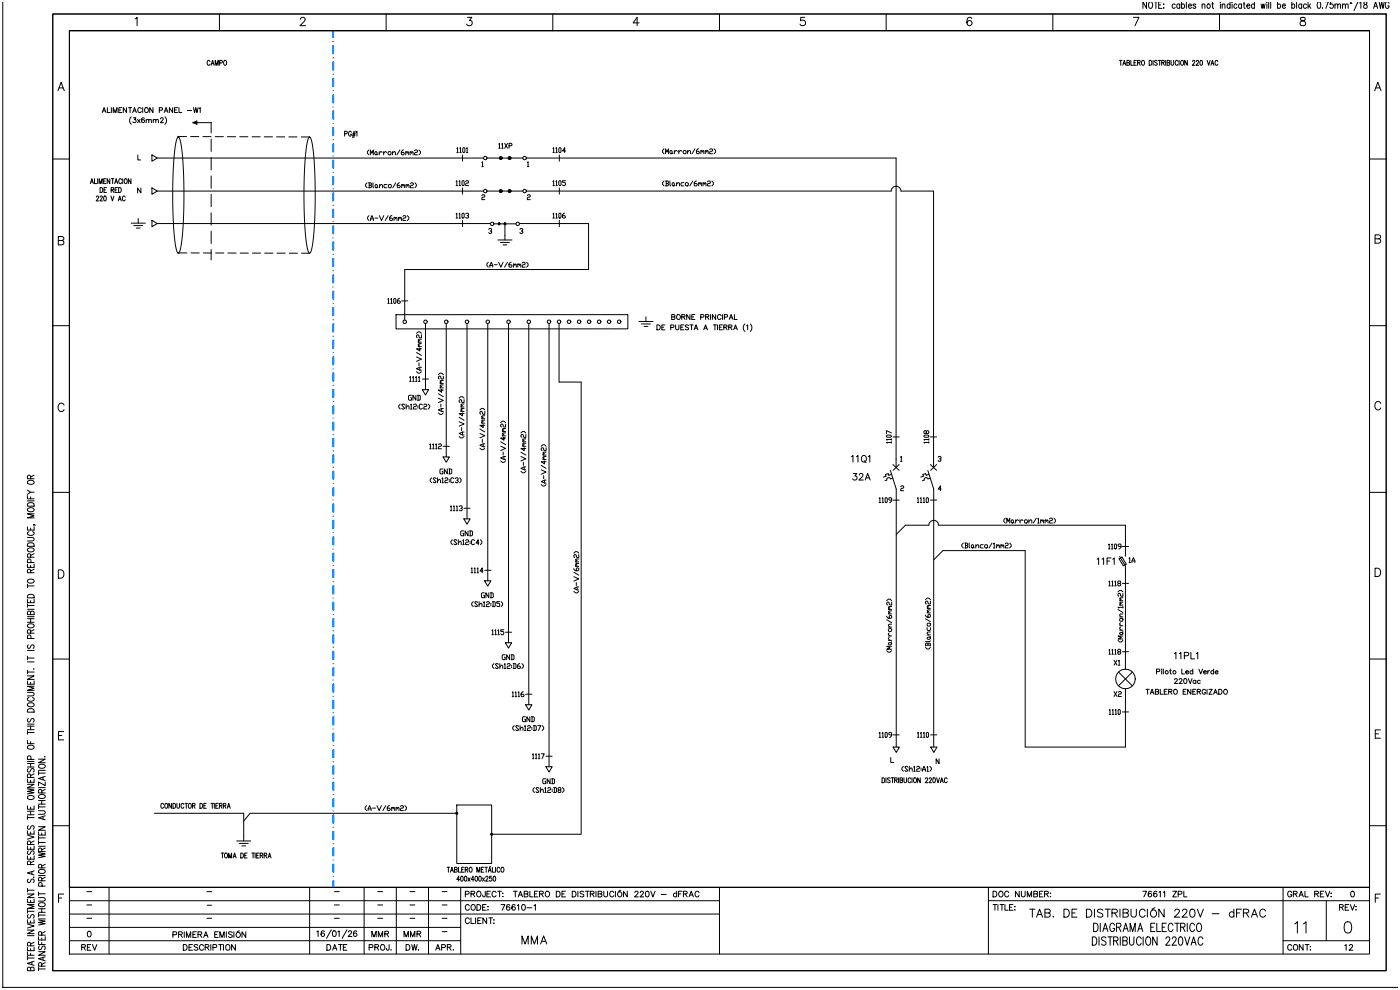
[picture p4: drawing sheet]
<svg xmlns="http://www.w3.org/2000/svg" width="420mm" height="297mm" viewBox="0 0 420 297" stroke-linecap="round" stroke-linejoin="round" font-family="sans-serif">
<!-- layer: 0 -->
<g fill="none" stroke="#007fff" stroke-width=".3">
<path d="M99.8 9.2h.3v2h-.3zM99.8 13.7h.3v2.4h-.3zM99.8 18.6h.3v2.4h-.3zM99.9 9.2v2M99.9 13.7v2.4M99.9 18.6v2.4M100.1 12.4h-.3M100.1 17.4h-.3M99.8 23.5h.3v2.4h-.3zM99.8 28.4h.3v2.5h-.3zM99.8 33.3h.3v2.5h-.3zM99.8 38.2h.3v2.5h-.3z"/>
<path d="M99.9 23.5v2.4M99.9 28.4v2.5M99.9 33.3v2.5M99.9 38.2v2.5M100.1 22.3h-.3M100.1 27.2h-.3M100.1 32.1h-.3M100.1 37h-.3M99.8 43.1h.3v2.5h-.3zM99.8 48h.3v2.5h-.3zM99.8 53h.3v2.4h-.3zM99.8 57.9h.3v2.4h-.3z"/>
<path d="M99.9 43.1v2.5M99.9 48v2.5M99.9 53v2.4M99.9 57.9v2.4M100.1 41.9h-.3M100.1 46.8h-.3M100.1 51.7h-.3M100.1 56.6h-.3M99.8 62.8h.3v2.4h-.3zM99.8 67.7h.3v2.4h-.3zM99.8 72.6h.3v2.4h-.3zM99.8 77.5h.3v2.5h-.3z"/>
<path d="M99.9 62.8v2.4M99.9 67.7v2.4M99.9 72.6v2.4M99.9 77.5v2.5M100.1 61.5h-.3M100.1 66.5h-.3M100.1 71.4h-.3M100.1 76.3h-.3M99.8 82.4h.3v2.5h-.3zM99.8 87.3h.3v2.5h-.3zM99.8 92.2h.3v2.5h-.3zM99.8 97.1h.3v2.5h-.3z"/>
<path d="M99.9 82.4v2.5M99.9 87.3v2.5M99.9 92.2v2.5M99.9 97.1v2.5M100.1 81.2h-.3M100.1 86.1h-.3M100.1 91h-.3M100.1 95.9h-.3M99.8 102.1h.3v2.4h-.3zM99.8 107h.3v2.4h-.3zM99.8 111.9h.3v2.4h-.3zM99.8 116.8h.3v2.4h-.3z"/>
<path d="M99.9 102.1v2.4M99.9 107v2.4M100 111.9v2.4M100 116.8v2.4M100.1 100.8h-.3M100.1 105.7h-.3M100.1 110.6h-.3M100.1 115.6h-.3M99.8 121.7h.3v2.5h-.3zM99.8 126.6h.3v2.5h-.3zM99.8 131.5h.3v2.5h-.3zM99.8 136.4h.3v2.5h-.3z"/>
<path d="M100 121.7v2.5M100 126.6v2.5M100 131.5v2.5M100 136.4v2.5M100.1 120.5h-.3M100.1 125.4h-.3M100.1 130.3h-.3M100.1 135.2h-.3M99.8 141.3h.3v2.5h-.3zM99.8 146.2h.3v2.5h-.3zM99.8 151.2h.3v2.4h-.3zM99.8 156.1h.3v2.4h-.3z"/>
<path d="M100 141.3v2.5M100 146.2v2.5M100 151.2v2.4M100 156.1v2.4M100.1 140.1h-.3M100.1 145h-.3M100.1 149.9h-.3M100.1 154.8h-.3M100.1 159.8h-.3M99.8 161h.3v2.4h-.3zM99.8 165.9h.3v2.4h-.3zM99.8 170.8h.3v2.5h-.3z"/>
<path d="M99.8 175.7h.3v2.5h-.3zM100 161v2.4M100 165.9v2.4M100 170.8v2.5M100 175.7v2.5M100.1 164.7h-.3M100.1 169.6h-.3M100.1 174.5h-.3M100.1 179.4h-.3M99.8 180.6h.3v2.5h-.3zM99.8 185.5h.3v2.5h-.3zM99.8 190.4h.3v2.5h-.3z"/>
<path d="M99.8 195.4h.3v2.4h-.3zM100 180.6v2.5M100 185.5v2.5M100 190.4v2.5M100 195.4v2.4M100.1 184.3h-.3M100.1 189.2h-.3M100.1 194.1h-.3M100.1 199h-.3M99.8 200.3h.3v2.4h-.3zM99.8 205.2h.3v2.4h-.3zM99.8 210.1h.3v2.4h-.3z"/>
<path d="M99.8 215h.3v2.4h-.3zM99.8 219.9h.3v2.5h-.3zM100 200.3v2.4M100 205.2v2.4M100 210.1v2.4M100 215v2.4M100 219.9v2.5M100.1 203.9h-.3M100.1 208.9h-.3M100.1 213.8h-.3M100.1 218.7h-.3M99.8 224.8h.3v2.5h-.3z"/>
<path d="M99.8 229.7h.3v2.5h-.3zM99.8 234.6h.3v2.5h-.3zM99.8 239.5h.3v2.5h-.3zM100 224.8v2.5M100 229.7v2.5M100 234.6v2.5M100 239.5v2.5M100.1 223.6h-.3M100.1 228.5h-.3M100.1 233.4h-.3M100.1 238.3h-.3M99.8 244.5h.3v2.4h-.3z"/>
<path d="M99.8 249.4h.3v2.4h-.3zM99.8 254.3h.3v2.4h-.3zM99.8 259.2h.3v2.4h-.3zM100 244.5v2.4M100 249.4v2.4M100 254.3v2.4M100 259.2v2.4M100.1 243.2h-.3M100.1 248.1h-.3M100.1 253h-.3M100.1 258h-.3M99.8 264.1h.3v2h-.3z"/>
<path d="M100 264.1v2M100.1 262.9h-.3"/>
</g>
<!-- layer: _TEXTO -->
<g fill="none" stroke="#000" stroke-width=".3">
<path d="M63 18.5a.43 .43 0 0 0-.6-.4 .43 .43 0 0 0-.3 .6v.3a.43 .43 0 0 0 .3 .6 .43 .43 0 0 0 .6-.4M63.3 19.6l.5-1.5 .4 1.5M63.5 19.1h.5M64.5 19.6v-1.5l.5 1.5 .4-1.5v1.5M65.9 18.9l.7-.1v-.6l-.7-.1v1.5M67.3 18.2l.1-.1a.71 .71 0 0 1 .6 .8 .71 .71 0 0 1-.7 .6l-.2-.5zM335.8 18.1h.7M336.1 18.1v1.5M336.8 19.6l.4-1.5 .5 1.5M336.9 19.1h.6M338 18.8l.7 .1 .1 .4-.3 .3h-.5v-1.5l.7 .1v.5l-.2 .1M339.2 18.1v1.5h.6"/>
<path d="M340.1 18.8h.5M340.9 18.1h-.8v1.5h.8M341.2 18.8l.7-.1v-.5l-.7-.1v1.5M341.6 18.8l.4 .8M342.6 18.2l.1-.1a.71 .71 0 0 1 .6 .8 .71 .71 0 0 1-.7 .6l-.2-.5zM344.7 18.1a.74 .74 0 0 1 .8 .7 .74 .74 0 0 1-.8 .8zM345.9 18.1v1.5M347.1 18.3l-.3-.2-.5 .2 .1 .4 .6 .3 .1 .4-.3 .2-.5-.2M347.4 18.1h.8M347.8 18.1v1.5M348.4 18.8l.7-.1v-.5l-.7-.1v1.5M348.8 18.8l.4 .8"/>
<path d="M349.6 18.1v1.5M350.1 18.8l.7 .1v.4l-.2 .3h-.5v-1.5l.7 .1v.5l-.2 .1M351.2 18.1v1.1l.4 .4 .4-.2v-1.3M353.3 18.5a.43 .43 0 0 0-.5-.4 .43 .43 0 0 0-.3 .6v.3a.43 .43 0 0 0 .3 .6 .43 .43 0 0 0 .5-.4M353.7 18.1v1.5M354.3 18.2l.1-.1a.71 .71 0 0 1 .6 .8 .71 .71 0 0 1-.7 .6l-.2-.5zM356.1 18.1v1.5l-.8-1.5v1.5M357.7 18.5l.2-.4 .5 .3-.8 1.2h.8M358.8 18.5l.2-.4 .5 .3-.7 1.2h.7M360.1 18.2l.1-.1a.82 .82 0 0 1 .5 .7 .82 .82 0 0 1-.5 .8l-.3-.7zM362.1 18.1l.4 1.5 .5-1.5M363.2 19.6l.4-1.5 .5 1.5"/>
<path d="M363.4 19.1h.5M365.3 18.5a.43 .43 0 0 0-.6-.4 .43 .43 0 0 0-.3 .6v.3a.43 .43 0 0 0 .3 .6 .43 .43 0 0 0 .6-.4M30.7 33.8l.5-1.5 .6 1.5M30.9 33.3h.7M32.2 32.3v1.5h.9M33.4 32.3v1.5M34 33.8v-1.5l.5 1.5 .6-1.5v1.5M35.6 33h.6M36.6 32.3h-1v1.5h1M38 32.3v1.5l-1-1.5v1.5M38.5 32.3h1M39 32.3v1.5"/>
<path d="M39.4 35a1.51 1.51 0 0 0 0 2.3M39.8 33.8l.5-1.5 .6 1.5M40 35.3h.8l-.5 .6a.49 .49 0 0 1 .4 .8 .49 .49 0 0 1-.9-.2M40 33.3h.7M41.3 35.8l.7 1M42 35.8l-.7 1M42.4 32.6a.54 .54 0 0 0-.6-.3 .54 .54 0 0 0-.5 .5v.4a.54 .54 0 0 0 .5 .6 .54 .54 0 0 0 .6-.4M42.8 32.3v1.5M43.3 35.5l-.1-.1a.67 .67 0 0 0-.8 .6 .67 .67 0 0 0 .7 .7 .46 .46 0 0 0 0-.8 .46 .46 0 0 0-.7 .4M43.5 32.5l.1-.1a.66 .66 0 0 1 .9 .7 .66 .66 0 0 1-1 .5zM43.8 36.1l.4-.3 .3 .1 .1 .9M43.8 35.8v1"/>
<path d="M44.6 36.1l.4-.3 .3 .1 .1 .9M45.9 32.3v1.5l-1-1.5v1.5M46 36.1l.3-.3 .4 .1v.9M46 35.8v1M46.7 36.1l.4-.3 .3 .1 .1 .9M47.8 33.1l.8-.1 .1-.6-.9-.1v1.5M48.1 35.7l.3-.4 .6 .3-.9 1.2h.9M49.3 33.8l.5-1.5 .6 1.5M49.5 35a1.51 1.51 0 0 1 0 2.3M49.5 33.3h.7M51.8 32.3v1.5l-1-1.5v1.5M52.3 33h.6"/>
<path d="M53.3 32.3h-1v1.5h1M53.7 32.3v1.5h.8M56.2 33.1h1.3M58 32.3l.4 1.5 .3-1.5 .4 1.5 .3-1.5M59.7 32.6l.4-.3v1.5M27.1 55.1l.5-1.5 .4 1.5M27.3 54.6h.5M28.3 53.6v1.5h.7M28.9 59.1l.2-.3 .5 .3-.8 1.2h.8M29.3 53.6v1.5M29.7 55.1v-1.5l.5 1.5 .4-1.5v1.5M30 56.3a.74 .74 0 0 1 .8 .7 .74 .74 0 0 1-.8 .7z"/>
<path d="M30 59.1l.2-.3 .5 .3-.7 1.2h.8M31.1 54.3h.4M31.2 57h.4M31.3 58.9l.1-.1a.82 .82 0 0 1 .5 .7 .82 .82 0 0 1-.5 .8l-.3-.7zM31.8 53.6h-.7v1.5h.7M31.9 56.3h-.7v1.4h.7M32.9 53.6v1.5l-.7-1.5v1.5M33.3 58.8l.4 1.5 .5-1.5M33.3 57l.7-.1v-.6h-.7v1.4M33.4 53.6h.8M33.7 57l.4 .7M33.8 53.6v1.5"/>
<path d="M34.4 55.1l.4-1.5 .5 1.5M34.5 57h.5M34.6 54.6h.5M35.2 56.3h-.7v1.4h.7M35.6 56.3a.74 .74 0 0 1 .8 .7 .74 .74 0 0 1-.8 .7zM35.6 59.8h.6M36.5 54a.43 .43 0 0 0-.6-.4 .43 .43 0 0 0-.3 .6v.3a.43 .43 0 0 0 .3 .6 .43 .43 0 0 0 .6-.4M36.8 53.6v1.5M37.5 53.7l.1-.1a.71 .71 0 0 1 .6 .8 .71 .71 0 0 1-.7 .6l-.2-.5zM37.5 59.1a.43 .43 0 0 0-.5-.3 .43 .43 0 0 0-.3 .5v.4a.43 .43 0 0 0 .3 .6 .43 .43 0 0 0 .5-.4M39.3 53.6v1.5l-.8-1.5v1.5M41.3 46.5v1.5h.9"/>
<path d="M42.3 56.4v1.5l-1-1.5v1.5M144.5 48.8l.2-.3v1.5M144.5 58.7l.2-.3h.5l.2 .3-.2 .4h-.5l-.2 .3v.5h.9M144.5 50h.5M149.6 43.2l.2-.2v1.5M149.6 44.5h.4M150.5 43.2l.2-.2v1.5M150.5 44.5h.4M151.4 43l.8 1.5M152.2 43l-.8 1.5M152.7 43.7h.6l.3-.5-.3-.2h-.6v1.5M158.2 48.8l.2-.3v1.5"/>
<path d="M158.2 58.7l.2-.3h.4l.2 .3-.2 .4h-.4l-.2 .3v.5h.8M158.2 50h.4M35.5 60.3l.4-1.5 .5 1.5M123.4 118.6h-.7l-.2 .2v1l.2 .2h.7v-.7h-.2M124.7 118.6v1.4l-.8-1.4v1.4M125.2 118.6h.6l.3 .2v1l-.3 .2h-.6M125.4 118.6v1.4M120 121.2l-.4 .5v.5l.4 .5M121.4 121.5l-.3-.3h-.4l-.2 .3 .9 .9-.3 .3h-.4l-.2-.3M121.8 122.2l.7-.5 .2 .2v.8M121.8 121.2v1.5M123.1 121.5l.3-.3v1.5"/>
<path d="M123.1 122.7h.5M124 121.5l.2-.3h.5l.2 .3-.2 .4h-.5l-.2 .3v.5h.9M125.3 121.7v.2M125.3 122.2v.2M126.7 121.5l-.3-.3h-.4l-.2 .3v.9l.2 .3h.4l.3-.3M127.1 121.5l.2-.3h.5l.2 .3-.2 .4h-.5l-.2 .3v.5h.9M128.4 121.2l.5 .5v.5l-.5 .5M270.1 137.1l.2-.2v1.5M270.1 138.4h.5M281.4 137.1l.2-.2h.4l.2 .2-.2 .5h-.2M282 137.6l.2 .3-.2 .5h-.4l-.2-.3M129.5 143.3l-.5 .5v.5l.5 .5"/>
<path d="M130.8 143.6l-.2-.3h-.5l-.2 .3 .9 .9-.2 .3h-.5l-.2-.3M131.2 144.3l.7-.5 .2 .2v.8M131.2 143.3v1.5M132.6 143.6l.2-.3v1.5M132.6 144.8h.4M132.8 140.7h-.6l-.2 .2v1l.2 .2h.6v-.7h-.2M133.4 143.6l.3-.3h.4l.2 .3-.2 .4h-.4l-.3 .3v.5h.9M134.2 140.7v1.4l-.9-1.4v1.4M134.6 140.7h.7l.2 .2v1l-.2 .2h-.7M134.8 143.8v.2M134.8 144.3v.2M134.8 140.7v1.4"/>
<path d="M136.1 143.6l-.2-.3h-.5l-.2 .3v.9l.2 .3h.5l.2-.3M136.5 143.6l.3-.3h.4l.2 .5-.4 .2M137.2 144l.2 .3-.2 .5h-.4l-.3-.3M137.9 143.3l.4 .5v.5l-.4 .5M139.1 159.2h-.7l-.2 .3v1l.2 .2h.7v-.7h-.3M140.4 159.2v1.5l-.9-1.5v1.5M140.8 159.2h.7l.2 .3v1l-.2 .2h-.7M141 159.2v1.5M255.9 142h1.1l-.6 .8a.65 .65 0 0 1 .5 1 .65 .65 0 0 1-1.1-.2M257.7 142.5l.4-.5h.4l.3 .4-.2 .6-1 1h1.3M259.5 144l.7-2 .8 2M259.8 143.3h.9"/>
<path d="M270.2 146l.2-.3h.4l.3 .3-.3 .5h-.4l-.2 .2v.5h.9M282.3 146.7h-.9l.7-1v1.5M135.7 161.9l-.4 .5v.5l.4 .5M137 162.1l-.2-.2h-.4l-.3 .2 .9 1-.2 .3h-.4l-.3-.3M137.5 162.9l.6-.5 .2 .2v.8M137.5 161.9v1.5M138.8 162.1l.2-.2v1.5M138.8 163.4h.4M139.7 162.1l.2-.2h.4l.3 .2-.3 .5h-.4l-.2 .3v.5h.9M141 162.4v.2M141 162.9v.2M142.3 162.1l-.2-.2h-.4l-.3 .2v1l.3 .3h.4l.2-.3"/>
<path d="M143.6 162.9h-.8l.6-1v1.5M144.1 161.9l.4 .5v.5l-.4 .5M145.3 177.8h-.7l-.2 .3v.9l.2 .3h.7v-.8h-.2M146.6 177.8v1.5l-.9-1.5v1.5M147.1 177.8h.6l.2 .3v.9l-.2 .3h-.6M147.3 177.8v1.5M141.9 180.5l-.4 .4v.5l.4 .5M143.2 180.7l-.2-.2h-.4l-.2 .2 .8 1-.2 .2h-.4l-.2-.2M143.7 181.4l.6-.5 .3 .3v.7M143.7 180.5v1.4M145 180.7l.2-.2v1.4M145 181.9h.5"/>
<path d="M145.9 180.7l.2-.2h.5l.2 .2-.2 .5h-.5l-.2 .2v.5h.9M147.2 180.9v.3M147.2 181.4v.3M147.7 180.5h.6l.2 .2v1l-.2 .2h-.6M147.9 180.5v1.4M149.9 180.5h-.9v.4h.7l.2 .3-.2 .7h-.5l-.2-.2M150.3 180.5l.5 .4v.5l-.5 .5M267.2 227.2v1.5h.8M271 229.9l-.5 .4v.5l.5 .5M272.3 230.1l-.2-.2h-.5l-.2 .2 .9 1-.2 .2h-.5l-.2-.2M272.7 230.8l.7-.5 .2 .3v.7M272.7 229.9v1.4"/>
<path d="M274 230.1l.3-.2v1.4M274 231.3h.5M274.9 230.1l.3-.2h.4l.2 .2-.2 .5h-.4l-.3 .2v.5h.9M276.3 230.3v.3M276.3 230.8v.3M276.7 231.3l.4-1.4 .5 1.4M276.7 230.8h.9M278 230.1l.2-.2v1.4M278 231.3h.5M278.9 229.9l.4 .4v.5l-.4 .5M281.7 227.6v1.5l-.9-1.5v1.5"/>
</g>
<!-- layer: 03 -->
<g fill="none" stroke="#000" stroke-width=".3">
<path d="M156.8 47.4h-10.7M156.8 57.3h-10.7M39.4 66.9h4.2M40.1 67.7h2.7M40.9 68.4h1.1M41.5 65.5v1.4M267.8 139.3l1.9 1.8M268.8 137.7v2.5M269.7 139.3l-1.8 1.8M279.1 139.3l1.8 1.8M280 137.7v2.5M280.9 139.3l-1.8 1.8"/>
<path d="M267.1 141.1l1.7 5.6M267.4 142.3l-.8 .3-.2-.5-.8 .2 .1 .5-.8 .3M267.8 143.4l-.7 .2-.3-.3-.4-.1-.4 .3v.5l-.6 .2M278.3 141.1l1.7 5.6M278.7 142.3l-.9 .3-.2-.5-.8 .2 .2 .5-.8 .3M279 143.4l-.7 .2-.3-.3-.4-.1-.4 .3v.5l-.5 .2M137 241.4h10.5v17.6h-10.5z"/>
<circle cx="145.5" cy="47.4" r=".54"/>
<circle cx="145.5" cy="57.3" r=".54"/>
<circle cx="150.2" cy="57.3" r=".47"/>
<circle cx="150.2" cy="47.4" r=".47"/>
<circle cx="152.8" cy="57.3" r=".47"/>
<circle cx="152.8" cy="47.4" r=".47"/>
<circle cx="157.3" cy="47.4" r=".54"/>
<circle cx="157.3" cy="57.3" r=".54"/>
<circle cx="147.5" cy="250.2" r=".32"/>
</g>
<!-- layer: 02 -->
<g fill="none" stroke="#000" stroke-width=".3">
<path d="M45.6 46.5l1.6 .9-1.6 1zM45.6 56.4l1.6 .9-1.6 1zM145 47.4h-97.8M145 57.3h-97.8M45.6 66.1l1.6 1-1.6 .9zM47.2 67.1h99.9M155.8 67.1h20.7v13.7h-55.1v15.2M133.8 97.1v39.9M146.3 97.1v77.1M126.7 116.9h1.9l-1 1.6zM174.3 114.6v135.6h-26.5M132.9 137h1.9l-1 1.7z"/>
<path d="M139.1 155.6h1.9l-.9 1.6zM268.8 146.7v77.4M280 146.7v77.4M145.3 174.2h1.9l-.9 1.6zM264.6 233.3a.74 .74 0 0 1 .8 .7 .74 .74 0 0 1-.8 .8zM265.7 233.3v1.5M267 233.5l-.3-.2-.5 .2 .1 .3 .7 .5-.3 .5-.5-.3M267.3 233.3h.8M267.7 233.3v1.5M267.9 224.1h1.9l-1 1.6zM268.3 234l.7-.1v-.5l-.7-.1v1.5M268.7 234l.4 .8"/>
<path d="M269.5 233.3v1.5M269.9 234l.8 .1v.4l-.2 .3h-.6v-1.5l.8 .1v.3l-.2 .3M271.1 233.3v1l.4 .5 .4-.3v-1.2M273.2 233.6a.43 .43 0 0 0-.5-.3 .43 .43 0 0 0-.3 .5v.4a.43 .43 0 0 0 .3 .5 .43 .43 0 0 0 .5-.3M273.5 233.3v1.5M274.2 233.4l.1-.1a.71 .71 0 0 1 .6 .7 .71 .71 0 0 1-.7 .7l-.2-.5zM276 233.3v1.5l-.8-1.5v1.5M277.6 233.6l.2-.3 .5 .3-.8 1.2h.8M278.7 233.6l.2-.3 .5 .3-.8 1.2h.8M279.1 224.1h1.9l-.9 1.6zM279.9 233.4l.2-.1a.82 .82 0 0 1 .5 .7 .82 .82 0 0 1-.5 .8l-.3-.7zM280.9 233.3l.4 1.5 .5-1.5"/>
<path d="M282 234.8l.5-1.5 .4 1.5M282.2 234.3h.5M284.1 233.6a.43 .43 0 0 0-.5-.3 .43 .43 0 0 0-.4 .5v.4a.43 .43 0 0 0 .4 .5 .43 .43 0 0 0 .5-.3"/>
</g>
<!-- layer: 0 -->
<path d="M147.1 249.9h.7v.6h-.7z" fill="#000"/>
<!-- layer: 01 -->
<g fill="none" stroke="#050505" stroke-width=".3">
<path d="M53.3 41.2h.4a32 32 0 0 1 1.3 10.5 104 104 0 0 1-1.1 23.6l-.5 .6a15.1 15.1 0 0 1-1.2-6.6 121.9 121.9 0 0 1 .8-27.3zM53.4 40.9h.1M53.4 41h2.5M57.2 41h2.4M60.9 41h2.4M64.5 41h2.5M68.2 41h2.5M71.9 41h2.5M75.6 41h2.4M79.3 41h2.4M83 41.1h2.4M86.6 41.1h2.5"/>
<path d="M90.3 41.1h2.6M92.7 41.2h.3a32 32 0 0 1 1.4 10.5 104 104 0 0 1-1.1 23.6l-.5 .6a15.1 15.1 0 0 1-1.3-6.6 121.9 121.9 0 0 1 .8-27.3zM110.1 54.8l-.5 .5v.5l.5 .5M110.5 54.8h.7l.2 .3-.2 .5M110.6 45l-.4 .5v.5l.4 .4M110.7 55.6h.5l.2 .5-.2 .2h-.7M110.7 54.8v1.5M111.1 46.4v-1.4l.4 1 .5-1v1.4M111.8 54.8v1.3l.3 .2M112.6 45.5l.5 .2-.2 .7-.5-.2zM112.7 55.3l.5 .3-.2 .7-.5-.2zM113.1 46.2l.2 .2"/>
<path d="M113.2 56.1l.2 .2M113.7 45.5v.9M113.8 55.8l.7-.5 .2 .3v.7M113.8 55.3v1M114.6 45.7l-.4-.2-.5 .5M115.1 45.5v.9M115.9 45.7l-.4-.2-.4 .5M116 55.3h-.6l-.2 .3 .2 .7h.6M116.6 45.5h.5l.2 .2-.2 .7h-.5l-.2-.2zM116.7 55.3h.5l.2 .3-.2 .7h-.5l-.2-.2zM117.7 46l.7-.5 .2 .2v.7M117.7 45.5v.9"/>
<path d="M118.7 54.8l-.9 1.5M119.8 54.8l-.7 .5v.8l.3 .2h.4l.2-.2-.2-.5h-.7M119.9 45l-.9 1.4M120.5 55.6l.2-.3 .2 .5M120.5 55.3v1M120.9 55.6l.2-.3 .3 .3v.7M121 45l-.6 .5v.7l.2 .2h.4l.3-.2-.3-.5h-.6M121.7 45.7l.2-.2 .2 .5M121.7 45.5v.9M121.8 55.6l.2-.3 .2 .5M121.8 55.3v1M122.1 45.7l.3-.2 .2 .2v.7"/>
<path d="M122.2 55.6l.3-.3 .2 .3v.7M123 45.7l.2-.2 .3 .5M123 45.5v.9M123.1 55.1l.2-.3h.5l.2 .3-.2 .5h-.5l-.2 .2v.5h.9M123.5 45.7l.2-.2 .2 .2v.7M124.3 45.2l.3-.2h.4l.2 .2-.2 .5h-.4l-.3 .3v.4h.9M124.4 54.8l.5 .5v.5l-.5 .5M125.7 45l.4 .5v.5l-.4 .4M136.8 54.4l.2-.2v1.5M136.8 55.7h.4M137 44.5l.2-.2v1.5M137 45.8h.5"/>
<path d="M137.7 54.4l.2-.2v1.5M137.7 55.7h.4M137.9 44.5l.2-.2v1.5M137.9 45.8h.4M138.7 46.5v1.8M138.7 56.4v1.8M138.8 54.2l.4 .2v1l-.2 .3-.4-.3v-1zM139 44.3l.4 .2v1l-.2 .3-.4-.3v-1zM139.7 54.4l.2-.2h.4l.3 .2-.3 .5h-.4l-.2 .3v.5h.9M139.9 44.5l.2-.2v1.5M139.9 45.8h.4M53.3 75.8l2.8 .1"/>
<path d="M53.6 75.8h.1M57.3 75.9h2.5M61 75.9h2.4M64.7 75.9h2.4M68.4 75.9h2.4M72 75.9h2.5M75.7 75.9h2.5M79.4 75.9h2.5M83.1 75.9h2.4M86.8 75.9h2.4M90.4 76h2.5M110.7 64.7l-.5 .5v.5l.5 .4"/>
<path d="M111.1 66.1l.5-1.4 .4 1.4M111.1 65.7h.9M112.4 65.4h.9M113.8 64.7l.6 1.4 .7-1.4M116.4 64.7l-.9 1.4M117.5 64.7l-.6 .5v.7l.2 .2h.4l.3-.2-.3-.5h-.6M118.2 65.4l.2-.2 .2 .5M118.2 65.2v.9M118.6 65.4l.3-.2 .2 .2v.7M119.5 65.4l.2-.2 .3 .5M119.5 65.2v.9M120 65.4l.2-.2 .2 .2v.7"/>
<path d="M120.8 64.9l.3-.2h.4l.2 .2-.2 .5h-.4l-.3 .3v.4h.9M122.2 64.7l.4 .5v.5l-.4 .4M136.8 64.2l.2-.3v1.5M136.8 65.4h.4M137.7 64.2l.2-.3v1.5M137.7 65.4h.4M138.7 66.1v1.9M138.8 63.9l.4 .3v1l-.2 .2-.4-.2v-1zM139.7 64.2l.2-.3h.4l.3 .3-.3 .5h-.2M140.3 64.7l.3 .2-.3 .5h-.4l-.2-.2M165.8 64.2l.3-.3v1.5M165.8 65.4h.5"/>
<path d="M166.7 64.2l.2-.3v1.5M166.7 65.4h.5M167.8 66.1v1.9M167.8 63.9l.5 .3v1l-.3 .2-.4-.2v-1zM169.4 63.9l-.7 .5v.8l.2 .2h.5l.2-.5-.2-.2h-.7M116.3 89.8l.2-.3v1.5M116.3 91h.5M117.2 89.8l.2-.3v1.5M117.2 91h.4M118.3 89.5l.4 .3v.9l-.2 .3-.4-.3v-.9zM119.8 89.5l-.6 .5v.7l.2 .3h.4l.3-.5-.3-.2h-.6M120.5 90.3h1.8"/>
<path d="M124.9 100l.5-.5h.5l.5 .5M124.9 111.5l.5 .4h.5l.5-.4M124.9 107.1l1.5 .6-1.5 .7M124.9 105.7l1.5 .9M125.4 104h1M125.4 102.6h1M125.7 108.8v.9M125.9 104.4v.9l-1-.7h1.5M125.9 103.5l-.5 .2 .3 .3M125.9 102.2l-.5 .2 .3 .2M125.9 110.1v.9M126.4 110.1l-1.5 .5 1.5 .4"/>
<path d="M126.4 103.1h-.7l-.3 .2 .3 .2M126.4 101.8h-.7l-.3 .2 .3 .2M126.4 100.4v.9l-.7-.2v-.5l-.3-.2-.5 .2v.5l.3 .2M131.5 119.4l1.5 .7-1.5 .7M131.5 112.4l.5-.5h.5l.5 .5M131.5 118.1l1.5 .9M132 116.3h1M132 115h1M132.5 116.8v.9l-1-.7h1.5M132.5 115.9l-.5 .2 .2 .2M132.5 114.6l-.5 .2 .2 .2M133 115.5h-.8l-.2 .2 .2 .2"/>
<path d="M133 114.1h-.8l-.2 .2 .2 .3M133 112.8v.9h-.5l-.3-.2v-.5l-.5-.2-.2 .2v.5l.2 .2M137.7 119.4l.5-.4h.5l.5 .4M139.2 119.9v.8l-.7-.2v-.4l-.3-.2-.5 .2v.4l.3 .2M128.9 133.4l.2-.3v1.5M128.9 134.6h.4M129.8 133.4l.2-.3v1.5M129.8 134.6h.4M130.6 133.4l.3-.3v1.5M130.6 134.6h.5M131.5 123.8l.5 .5h.5l.5-.5M131.5 133.4l.2-.3h.5l.2 .3-.2 .5h-.5l-.2 .2v.5h.9"/>
<path d="M132.2 121.2v.9M132.5 122.5v.9M132.9 133.9h1.9M133 122.5l-1.5 .5 1.5 .4M137.7 130.9l.5 .5h.5l.5-.5M137.7 126.5l1.5 .7-1.5 .6M137.7 125.2l1.5 .8M138.2 123.4h1M138.2 122.1h1M138.5 128.3v.8M138.7 123.8v.9l-1-.6h1.5M138.7 123l-.5 .2 .3 .2"/>
<path d="M138.7 121.6l-.5 .2 .3 .3M138.7 129.6v.9M139.2 129.6l-1.5 .4 1.5 .5M139.2 122.5h-.7l-.3 .2 .3 .3M139.2 121.2h-.7l-.3 .2 .3 .2M143.9 134.4l.5 .5h.5l.5-.5M143.9 130l1.5 .7-1.5 .6M143.9 122.9l.5-.4h.5l.5 .4M143.9 128.7l1.5 .9M144.4 126.9h1M144.4 125.6h1M144.7 131.8v.9"/>
<path d="M144.9 127.4v.8l-1-.6h1.5M144.9 126.5l-.5 .2 .3 .2M144.9 125.1l-.5 .3 .3 .2M144.9 133.1v.9M145.4 133.1l-1.5 .4 1.5 .5M145.4 126h-.7l-.3 .3 .3 .2M145.4 124.7h-.7l-.3 .2 .3 .2M145.4 123.4v.9l-.7-.3v-.4l-.3-.2-.5 .2v.4l.3 .3M135.1 151.9l.2-.2v1.5M135.1 153.2h.4M136 151.9l.2-.2v1.5M136 153.2h.4"/>
<path d="M136.9 151.9l.2-.2v1.5M136.9 153.2h.4M137.8 151.9l.2-.2h.4l.2 .5-.4 .2M138.4 152.4l.2 .3-.2 .5h-.4l-.2-.3M139.1 152.4h1.9M263.7 149.5l.2-.2v1.4M263.7 150.7h.4M264.6 149.5l.2-.2v1.4M264.6 150.7h.4M265.7 149.3l.4 .2v1l-.2 .2-.4-.2v-1zM267.4 150h-.6l-.2-.2 .2-.5h.4l.2 .2v.7l-.6 .5M267.8 150h1.9"/>
<path d="M275.1 149.5l.3-.2v1.4M275.1 150.7h.5M276 149.5l.3-.2v1.4M276 150.7h.5M276.9 149.5l.2-.2v1.4M276.9 150.7h.5M278 149.3l.5 .2v1l-.3 .2-.4-.2v-1zM279.1 150h1.8M145.4 171h1.8M277.6 179.8l.5-.4h.5l.5 .4M266 195.2l.5 .4h.4l.5-.4M266 184.8l.5 .6h.7l.2-.2v-.4l-.5-.2-.2 .2v.6"/>
<path d="M266 180.1l.5-.4h.4l.5 .4M266 185.9l1.4 .9M266.5 193l.7-.3 .2 .5-.7 .2zM266.5 188.8l.7-.3 .2 .3v.4l-.7 .2-.2-.2zM266.5 192.1h.9M266.5 190.7h.9M266.5 188.1h.9M266.5 184.1h.9M266.5 182.8h.9M266.7 191.2l-.2 .4 .4 .5M266.7 189.9l-.2 .4 .4 .4M266.9 183.7l-.4 .2 .2 .2"/>
<path d="M266.9 182.4l-.4 .2 .2 .2M267.4 193.8h-1.4l.9 .5-.9 .4h1.4M267.4 187.2h-.7l-.2 .2 .4 .7M267.4 183.2h-.7l-.2 .3 .2 .2M267.4 181.9h-.7l-.2 .2 .2 .3M267.4 180.6v.9l-.7-.3v-.4l-.2-.2-.5 .2v.4l.2 .3M267.4 192.5l-.2 .2M277.6 194.2l.5 .4h.5l.5-.4M277.6 184.5l.5 .6h.7l.3-.2v-.4l-.5-.2-.3 .2v.6M277.6 193.5h1.5M277.6 185.6l1.5 .9M278.1 191.3l.7-.2 .3 .4-.8 .3z"/>
<path d="M278.1 188.2v.7l.2 .2 .8-.2v-.7M278.1 187.1l.7-.2 .3 .2v.5l-.8 .2-.2-.2zM278.1 190.4h1M278.1 183.8h1M278.1 182.5h1M278.3 193.5v-.4l.5-.2 .3 .2v.7M278.3 193.1l-.5-.2-.2 .2v.7M278.6 183.4l-.5 .2 .2 .2M278.6 182l-.5 .3 .2 .2M279.1 192.2l-.3 .2h-1.2M279.1 189.6h-.8l-.2 .2 .5 .6M279.1 182.9h-.8l-.2 .2 .2 .3"/>
<path d="M279.1 181.6h-.8l-.2 .2 .2 .2M279.1 180.3v.9h-.5l-.5-.9-.5 .2v.4l.2 .3M279.1 190.9l-.3 .2M263.7 219.9l.2-.2v1.4M264.6 219.9l.2-.2v1.4M265.7 219.7l.4 .2v1l-.2 .2-.4-.2v-1zM275.2 219.9l.2-.2v1.4M276.1 219.9l.2-.2v1.4M277 219.9l.2-.2v1.4M278.1 219.7l.4 .2v1l-.2 .2-.5-.2v-1zM263.7 221.1h.4M264.6 221.1h.4"/>
<path d="M267.4 220.4h-.6l-.2-.2 .2-.5h.4l.2 .2v.8l-.6 .4M267.8 220.4h1.9M275.2 221.1h.4M276.1 221.1h.4M277 221.1h.4M279.1 220.4h1.9"/>
</g>
<!-- layer: 03 -->
<path d="M149.7 46.9h1v1h-1zM149.7 56.8h1v1h-1zM152.3 46.9h1v1h-1zM152.3 56.8h1v1h-1z" fill="#000"/>
<!-- layer: Linea 01 -->
<path d="M59.1 36.8h4.2v3.1M63.3 36.8h.1M63.3 41.7v3.7M63.3 47.3v3.6M63.3 52.8v3.7M63.3 58.3v3.7M63.3 63.8v3.7M63.3 69.3v3.7M63.3 74.9v3.1" fill="none" stroke="#050505" stroke-width=".3"/>
<path d="M57.8 36.3h1.2v1h-1.2z" fill="#050505"/>
<path d="M57.8 36.8l1.3-.5v1z" fill="none" stroke="#050505" stroke-width=".3"/>
<!-- layer: 03 -->
<g fill="none" stroke="#000" stroke-width=".3">
<path d="M149.3 72h4.3M150.1 72.7h2.7M150.9 73.4h1.1M151.4 67.1v4.9M154.7 67.1h-6.5M118.8 94.4h69.5v4.2h-69.5zM191.6 96.4h4.3M192.4 97.2h2.7M193.2 97.9h1.1M193.7 95v1.4M335.6 167.6l.9-.5 1.3 2.1-.9 .5zM335.8 166.9l1.8 2.9v1.4"/>
<path d="M337.6 165.2v1.6M71 252.2h4.2M71.8 253h2.6M72.5 253.7h1.2M73.1 250.8v1.4"/>
<circle cx="147.6" cy="67.1" r=".54"/>
<circle cx="149.7" cy="67.1" r=".32"/>
<circle cx="151.4" cy="67.1" r=".32"/>
<circle cx="155.3" cy="67.1" r=".54"/>
<circle cx="121.4" cy="96.5" r=".54"/>
<circle cx="127.6" cy="96.5" r=".54"/>
<circle cx="133.8" cy="96.5" r=".54"/>
<circle cx="140.1" cy="96.5" r=".54"/>
<circle cx="146.3" cy="96.5" r=".54"/>
<circle cx="152.5" cy="96.5" r=".54"/>
<circle cx="158.6" cy="96.5" r=".54"/>
<circle cx="164.7" cy="96.5" r=".54"/>
<circle cx="167.7" cy="96.5" r=".54"/>
<circle cx="170.7" cy="96.5" r=".54"/>
<circle cx="173.7" cy="96.5" r=".54"/>
<circle cx="176.7" cy="96.5" r=".54"/>
<circle cx="179.7" cy="96.5" r=".54"/>
<circle cx="182.7" cy="96.5" r=".54"/>
<circle cx="185.7" cy="96.5" r=".54"/>
<circle cx="137" cy="243.9" r=".32"/>
</g>
<!-- layer: 0 -->
<path d="M136.7 243.6h.6v.6h-.6z" fill="#000"/>
<!-- layer: 02 -->
<g fill="none" stroke="#000" stroke-width=".3">
<path d="M157.9 57.3h109.4a1.47 1.47 0 0 1 1.5-1.5 1.47 1.47 0 0 1 1.4 1.5h9.8v80.4M157.9 47.4h110.9v90.3M127.6 97.1v19.8M140.1 97.1v58.5M152.5 97.1v95.7M158.6 97.1v114.3M164.7 97v133M167.7 97v17.6h6.6M268.8 160.3l2.8-2.8h7a1.47 1.47 0 0 1 1.4-1.4 1.47 1.47 0 0 1 1.5 1.4h56.1v7.7M280 167.9l2.8-2.8h24.7v59h30.1v-17.5M337.6 171.2v29.5M151.6 192.8h1.9l-1 1.6z"/>
<path d="M157.7 211.4h1.8l-.9 1.6zM163.7 230h1.9l-.9 1.6zM46.3 243.9h26.8v6.9M136.7 243.9h-61.7l-1.9 2.4M137.9 263.8h-.9l.6-1v1.5M138.3 262.9l.2-.1a.82 .82 0 0 1 .4 .7 .82 .82 0 0 1-.4 .8l-.4-.6zM139.4 262.9l.2-.1a.82 .82 0 0 1 .4 .7 .82 .82 0 0 1-.4 .8l-.3-.6zM140.4 263.3l.6 1M141 263.3l-.6 1M142.2 263.8h-.9l.6-1v1.5M142.6 262.9l.2-.1a.82 .82 0 0 1 .4 .7 .82 .82 0 0 1-.4 .8l-.3-.6zM143.7 262.9l.2-.1a.82 .82 0 0 1 .5 .7 .82 .82 0 0 1-.5 .8l-.3-.6z"/>
<path d="M144.7 263.3l.6 1M145.3 263.3l-.6 1M145.7 263.2l.2-.4 .5 .3-.7 1.2h.7M147.4 262.8h-.5l-.1 .6a.44 .44 0 0 1 .7 .1 .44 .44 0 0 1-.1 .6 .44 .44 0 0 1-.6-.1M148.1 262.9l.1-.1a.82 .82 0 0 1 .5 .7 .82 .82 0 0 1-.5 .8l-.3-.6z"/>
</g>
<!-- layer: _TEXTO -->
<g fill="none" stroke="#000" stroke-width=".3">
<path d="M105.4 39.7a.43 .43 0 0 0-.5-.3 .43 .43 0 0 0-.4 .5v.4a.44 .44 0 0 0 .5 .5 .44 .44 0 0 0 .4-.5h-.3M106.2 39.4l-.4 1.9M106.5 39.4l-.4 1.9M106.8 39.6l.3-.2v1.4M103.4 40.1h.6v-.7h-.6v1.4M105.7 40.6h.8M105.8 40.1h.8M146.6 68.8l.2-.3h.4l.3 .5-.5 .3M147.2 69.3l.3 .2-.3 .5h-.4l-.2-.2M155.9 68.8l.2-.3h.5l.2 .3v.2l-.4 .3M156.6 69.3l.2 .2-.2 .5h-.5l-.2-.2M197 97.4h.5a.79 .79 0 0 1 .5 .8 .79 .79 0 0 1-.5 .7h-.5z"/>
<path d="M198.5 98.2h.6M199.4 97.4h-.9v1.5h.9M201.2 98.2h.8l.1-.6-.9-.2v1.5M201.5 95l.9 .2v.3l-.3 .3h-.6v-1.5l.9 .2v.4l-.3 .1M202.6 97.4v1.1l.5 .4 .5-.2v-1.3M203.1 94.6l.1-.2a.66 .66 0 0 1 .9 .7 .66 .66 0 0 1-1 .5zM204.2 98.2h.6M204.5 95h.8l.1-.5-.9-.2v1.5M205 95l.5 .8M205.1 97.4h-.9v1.5h.9M206.5 97.7l-.3-.3-.7 .3 .2 .3 .8 .5-.3 .4-.7-.2M206.9 97.4h1"/>
<path d="M206.9 94.3v1.5l-.9-1.5v1.5M207.4 97.4v1.5M207.5 95h.6M208.2 98.9l.5-1.5 .6 1.5M208.4 98.4h.7M208.4 94.3h-.9v1.5h.9M210.2 95.1l.8-.1 .1-.5-.9-.2v1.5M211.1 98.9l.5-1.5 .6 1.5M211.3 98.4h.7M211.6 95h.9v-.5l-.9-.2v1.5M212.1 95l.5 .8M213.1 94.3v1.5"/>
<path d="M213.9 97.4h1M214.4 97.4v1.5M214.7 94.3v1.5l-1-1.5v1.5M215.2 97.4v1.5M215.8 98.2h.5M216.3 94.7a.54 .54 0 0 0-.7-.4 .54 .54 0 0 0-.4 .6v.4a.54 .54 0 0 0 .4 .5 .54 .54 0 0 0 .7-.3M216.7 97.4h-.9v1.5h.9M216.7 94.3v1.5M217.1 98.2l.8-.1 .1-.5-.9-.2v1.5M217.2 95.1l.9-.1 .1-.5-1-.2v1.5M217.6 98.2l.5 .7M218.6 98.2l.8-.1 .1-.5-.9-.2v1.5"/>
<path d="M218.7 95.8l.6-1.5 .5 1.5M218.9 95.3h.7M219.1 98.2l.5 .7M220 98.9l.6-1.5 .6 1.5M220.3 98.4h.7M220.3 94.3v1.5h.8M223.4 97.2a1.51 1.51 0 0 0 0 2.2M223.9 97.7l.4-.3v1.5M225 97.2a1.51 1.51 0 0 1 0 2.2M255.4 137l.4-.4v2M256.9 137l.4-.4v2M258.5 136.9l.2-.2a.92 .92 0 0 1 1.2 .9 .92 .92 0 0 1-1.2 .9l-.3-.7z"/>
<path d="M259.2 138.2l.6 .6M260.4 137l.5-.4v2M329 167.7l.5-.4v2M330.5 167.7l.5-.4v2M332 168.3h.8M333.3 167.3h-1.3v2M333.7 167.7l.5-.4v2M338.6 167.5l.2-.2v1.4M338.6 168.7h.5M339.5 168.7l.4-1.4 .5 1.4M339.5 168.2h.9M148.1 199l-.4 .5v.5l.4 .5"/>
<path d="M149.5 199.3l-.2-.3h-.5l-.2 .3 .9 1-.2 .2h-.5l-.2-.2M149.9 199v1.5M151.2 199.3l.3-.3v1.5M151.5 196.4h-.6l-.3 .2v1l.3 .3h.6v-.8h-.2M152.1 199.3l.2-.3h.5l.2 .3-.2 .5h-.5l-.2 .2v.5h.9M152.8 196.4v1.5l-.8-1.5v1.5M153.3 196.4h.6l.3 .2v1l-.3 .3h-.6M153.4 199.5v.3M153.5 196.4v1.5M153.9 199h.7l.2 .3v1l-.2 .2h-.7M154.1 199v1.5M155.9 199l-.7 .5v.8l.2 .2h.5l.2-.2-.2-.5h-.7"/>
<path d="M156.5 199l.5 .5v.5l-.5 .5M334.1 198l.9 1.5M335 198l-.9 1.5M335.5 198.3l.2-.3v1.5M335.5 199.5h.4M352.2 196l.5-.3v1.9M353.7 196l.5-.3v1.9M355.2 196.7l1.1-.1 .2-.3-.1-.5-1.2-.1v1.9M357.2 195.7v1.9h1.1M358.8 196l.4-.3v1.9M149.9 200l.7-.5 .2 .3v.7M151.2 200.5h.5"/>
<path d="M153.4 200v.3M154.2 217.6l-.4 .5v.5l.4 .5M155.5 217.9l-.2-.3h-.4l-.2 .3 .8 1-.2 .2h-.4l-.2-.2M156 218.6l.7-.5 .2 .3v.7M156 217.6v1.5M157.3 217.9l.2-.3v1.5M157.3 219.1h.5M157.6 215h-.7l-.2 .2v1l.2 .3h.7v-.8h-.2M158.2 217.9l.2-.3h.5l.2 .3-.2 .5h-.5l-.2 .2v.5h.9M158.9 215v1.5l-.9-1.5v1.5M159.4 215h.6l.2 .2v1l-.2 .3h-.6M159.5 218.1v.3"/>
<path d="M159.5 218.6v.3M159.6 215v1.5M160 217.6h.6l.3 .3v1l-.3 .2h-.6M160.2 217.6v1.5M161.3 217.6h.9l-.7 1.5M162.6 217.6l.5 .5v.5l-.5 .5M334.1 207.4l.9 1.5M335 207.4l-.9 1.5M335.5 207.7l.2-.3h.4l.2 .3-.2 .5h-.4l-.2 .2v.5h.8M343.7 206.7h1M344.2 206.7v1.5M345 208.2l.5-1.5 .6 1.5"/>
<path d="M345.2 207.7h.7M346.5 207.4l.9 .2 .1 .3-.3 .3h-.7v-1.5l.9 .2 .1 .3-.3 .2M346.9 201.4h.8l.1-.6-.9-.1v1.4M348 206.7v1.5h.8M348.4 200.7h.1M348.4 201.2v.9M348.9 200.7v1.4M349.2 207.4h.6M350.1 206.7h-.9v1.5h.9M350.5 207.4h.9v-.5l-.9-.2v1.5M350.8 201.2h.5M351 207.4l.5 .8"/>
<path d="M351 200.7v1.2l.4 .2M352.3 206.8a.66 .66 0 0 1 .9 .7 .66 .66 0 0 1-1.1 .5l-.1-.7zM352.3 203.9l.3-.4 .5 .3-.9 1.2h1M353.7 203.9l.3-.4 .5 .3-.9 1.2h1M354.5 200.7v1.4h.8M354.9 207.4h.5M355.2 203.6a.67 .67 0 0 1 .8 .7 .67 .67 0 0 1-.8 .6l-.2-.5zM355.6 201.6h.9a.47 .47 0 0 0-.5-.4 .47 .47 0 0 0-.4 .5 .47 .47 0 0 0 .4 .4l.5-.2M355.8 206.7h-.9v1.5h.9M356.4 203.5l.6 1.5 .5-1.5M357.2 206.7v1.5l-1-1.5v1.5M357.8 207.4h.5"/>
<path d="M357.8 201.4a.47 .47 0 0 0-.7-.1 .47 .47 0 0 0 0 .7 .47 .47 0 0 0 .7-.1M357.8 200.7v1.4M358.7 206.7h-.9v1.5h.9M358.7 204.2a.47 .47 0 0 0-.7 0 .47 .47 0 0 0 0 .7 .47 .47 0 0 0 .7-.1M358.7 204v1M359.1 207.4h.8l.1-.5-.9-.2v1.5M359.6 200.7l.5 1.4 .6-1.4M359.6 207.4l.5 .8M360 204.2a.47 .47 0 0 0-.7 0 .47 .47 0 0 0 0 .7 .47 .47 0 0 0 .7-.1M361 201.6h.8a.47 .47 0 0 0-.5-.4 .47 .47 0 0 0-.4 .5 .47 .47 0 0 0 .4 .4l.5-.2M361.6 207.1a.54 .54 0 0 0-.6-.4 .54 .54 0 0 0-.4 .6v.4a.53 .53 0 0 0 .5 .5 .53 .53 0 0 0 .5-.5h-.3M362 206.7v1.5"/>
<path d="M362.2 201.2v.9M362.6 206.7h1l-1 1.5h1M362.8 201.2h-.3l-.3 .4M364 201.4a.47 .47 0 0 0-.7-.1 .47 .47 0 0 0 0 .7 .47 .47 0 0 0 .7-.1M364 208.2l.6-1.5 .5 1.5M364 200.7v1.4M364.2 207.7h.7M364.5 201.6h.8a.47 .47 0 0 0-.5-.4 .47 .47 0 0 0-.4 .5 .47 .47 0 0 0 .4 .4l.5-.2M365.5 206.7h.5a.79 .79 0 0 1 .5 .8 .79 .79 0 0 1-.5 .7h-.5zM367.2 207l.1-.2a.66 .66 0 0 1 .9 .7 .66 .66 0 0 1-1 .5zM160.3 236.2l-.4 .5v.5l.4 .5M161.6 236.5l-.2-.3h-.4l-.3 .3 .9 1-.2 .2h-.4l-.3-.2"/>
<path d="M162.1 237.2l.6-.5 .3 .3v.7M162.1 236.2v1.5M163.4 236.5l.2-.3v1.5M163.4 237.7h.4M163.7 233.6h-.7l-.2 .2v1l.2 .2h.7v-.7h-.3M164.3 236.5l.2-.3h.4l.3 .3-.3 .5h-.4l-.2 .2v.5h.9M165 233.6v1.4l-.9-1.4v1.4M165.4 233.6h.7l.2 .2v1l-.2 .2h-.7M165.6 236.7v.3M165.6 237.2v.3M165.7 233.6v1.4M166 236.2h.7l.2 .3v1l-.2 .2h-.7"/>
<path d="M166.3 236.2v1.5M167.6 237l-.2-.3 .2-.5h.4l.3 .3-.3 .5h-.4l-.2 .2 .2 .5h.4l.3-.2-.3-.5M168.7 236.2l.4 .5v.5l-.4 .5M49.1 241.3a.43 .43 0 0 0-.6-.3 .43 .43 0 0 0-.3 .5v.4a.43 .43 0 0 0 .3 .5 .43 .43 0 0 0 .6-.3M49.6 241h.1a.71 .71 0 0 1 .6 .7 .71 .71 0 0 1-.7 .7l-.2-.5zM51.4 241v1.4l-.8-1.4v1.4M51.9 241a.74 .74 0 0 1 .8 .7 .74 .74 0 0 1-.8 .7zM53.1 241v1l.3 .4 .4-.2v-1.2M55.1 241.3a.43 .43 0 0 0-.5-.3 .43 .43 0 0 0-.3 .5v.4a.43 .43 0 0 0 .3 .5 .43 .43 0 0 0 .5-.3M55.5 241h.8M55.9 241v1.4M56.7 241h.1a.71 .71 0 0 1 .6 .7 .71 .71 0 0 1-.7 .7l-.2-.5z"/>
<path d="M57.7 241.7l.7-.1v-.6h-.7v1.4M58.1 241.7l.4 .7M60 241a.74 .74 0 0 1 .8 .7 .74 .74 0 0 1-.8 .7zM61.1 241.7h.5M61.9 241h-.8v1.4h.8M63.3 241h.8M63.7 241v1.4M64.3 241v1.4M64.7 241.7h.5M65.5 241h-.8v1.4h.8M65.8 241.7l.7-.1v-.6h-.7v1.4M66.2 241.7l.4 .7"/>
<path d="M66.3 255.9h.8M66.7 255.9v1.4M67 241.7l.7-.1v-.6h-.7v1.4M67.4 241.7l.4 .7M67.6 255.9h.1a.71 .71 0 0 1 .6 .7 .71 .71 0 0 1-.7 .7l-.3-.5zM68.2 242.4l.4-1.4 .5 1.4M68.3 241.9h.6M68.6 257.3v-1.4l.4 1.4 .5-1.4v1.4M69.9 257.3l.5-1.4 .4 1.4M70.1 256.8h.5M72.2 255.9a.74 .74 0 0 1 .8 .7 .74 .74 0 0 1-.8 .7zM73.4 256.6h.4"/>
<path d="M74.1 255.9h-.7v1.4h.7M75.5 255.9h.8M75.9 255.9v1.4M76.5 255.9v1.4M77 256.6h.4M77.7 255.9h-.7v1.4h.7M78.1 256.6l.6-.1v-.6h-.6v1.4M78.4 256.6l.4 .7M79.2 256.6l.7-.1v-.6h-.7v1.4M79.6 256.6l.4 .7M80.4 257.3l.5-1.4 .4 1.4M80.6 256.8h.5"/>
<path d="M147.1 259.8l-.2 .2M134.1 260.1h.8M134.5 260.1v1.5M135.1 261.6l.5-1.5 .4 1.5M135.3 261.1h.5M136.3 260.8l.8 .2v.3l-.3 .3h-.5v-1.5l.8 .2v.4l-.3 .1M137.5 260.1v1.5h.7M138.5 260.8h.4M139.2 260.1h-.7v1.5h.7M139.5 260.8h.7v-.6l-.7-.1v1.5M139.9 260.8l.4 .8M140.9 260.2l.2-.1a.71 .71 0 0 1 .5 .8 .71 .71 0 0 1-.7 .6l-.2-.5z"/>
<path d="M143 261.6v-1.5l.5 1.5 .4-1.5v1.5M144.4 260.8h.4M145.1 260.1h-.7v1.5h.7M145.4 260.1h.8M145.8 260.1v1.5M146.4 261.6l.5-1.5 .4 1.5M146.6 261.1h.6M147.7 260.1v1.5h.6M148.6 260.1v1.5M149.9 260.5a.43 .43 0 0 0-.5-.4 .43 .43 0 0 0-.3 .6v.3a.43 .43 0 0 0 .3 .6 .43 .43 0 0 0 .5-.4M150.5 260.2l.1-.1a.71 .71 0 0 1 .6 .8 .71 .71 0 0 1-.7 .6l-.2-.5z"/>
<circle cx="349.9" cy="201.6" r=".49"/>
<circle cx="352.2" cy="201.6" r=".49"/>
</g>
<!-- layer: 01 -->
<g fill="none" stroke="#050505" stroke-width=".3">
<path d="M165.8 54.4l.3-.2v1.5M165.8 44.5l.3-.2v1.5M165.8 55.7h.5M165.8 45.8h.5M166.7 54.4l.2-.2v1.5M166.7 44.5l.2-.2v1.5M166.7 55.7h.5M166.7 45.8h.5M167.8 46.5v1.8M167.8 56.4v1.8M167.8 54.2l.5 .2v1l-.3 .3-.4-.3v-1zM167.8 44.3l.5 .2v1l-.3 .3-.4-.3v-1z"/>
<path d="M169.6 54.2h-.9v.5h.7l.2 .2-.2 .8h-.5l-.2-.3M169.6 45.3h-.9l.7-1v1.5M199.2 44.6l-.5 .5v.5l.5 .5M199.2 54.3l-.5 .5v.5l.5 .5M199.6 46.1v-1.5l.4 1 .5-1v1.5M199.6 54.3h.7l.2 .2-.2 .5M199.8 55h.5l.2 .5-.2 .3h-.7M199.8 54.3v1.5M200.9 54.3v1.2l.3 .3M201.2 45.1l.4 .3-.2 .7-.5-.2zM201.6 45.9l.2 .2M201.8 54.8l.5 .2-.3 .8-.4-.3z"/>
<path d="M202.3 45.1v1M202.3 55.5l.2 .3M202.9 55.3l.7-.5 .2 .2v.8M202.9 54.8v1M203.1 45.4l-.4-.3-.4 .5M203.6 45.1v1M204.5 45.4l-.5-.3-.4 .5M205.1 45.1h.5l.2 .3-.2 .7h-.5l-.2-.2zM205.1 54.8h-.6l-.3 .2 .3 .8h.6M205.8 54.8h.4l.3 .2-.3 .8h-.4l-.2-.3zM206.2 45.6l.7-.5 .2 .3v.7M206.2 45.1v1"/>
<path d="M207.8 54.3l-.9 1.5M208.4 44.6l-.8 1.5M208.9 54.3l-.7 .5v.7l.2 .3h.5l.2-.5-.2-.3h-.7M209.5 44.6l-.6 .5v.8l.2 .2h.4l.3-.5-.3-.2h-.6M209.5 55l.3-.2 .2 .5M209.5 54.8v1M210 55l.2-.2 .2 .2v.8M210.2 45.4l.2-.3 .3 .5M210.2 45.1v1M210.7 45.4l.2-.3 .2 .3v.7M210.9 55l.2-.2 .2 .5M210.9 54.8v1"/>
<path d="M211.3 55l.2-.2 .3 .2v.8M211.5 45.4l.3-.3 .2 .5M211.5 45.1v1M212 45.4l.2-.3 .2 .3v.7M212.2 54.5l.2-.2h.5l.2 .2-.2 .5h-.5l-.2 .3v.5h.9M212.9 44.9l.2-.3h.4l.2 .3-.2 .5h-.4l-.2 .2v.5h.8M213.5 54.3l.5 .5v.5l-.5 .5M214.2 44.6l.4 .5v.5l-.4 .5M146.5 78.7l-.5 .5v.4l.5 .5M146.9 79.6h.9M148.2 79.4h.9M149.6 78.7l.6 1.4 .7-1.4"/>
<path d="M152.2 78.7l-.9 1.4M153.3 78.7l-.6 .5v.7l.2 .2h.4l.2-.2-.2-.5h-.6M154 79.4l.2-.2 .2 .4M154 79.2v.9M154.4 79.4l.2-.2 .3 .2v.7M155.3 79.4l.2-.2 .2 .4M155.3 79.2v.9M155.7 79.4l.3-.2 .2 .2v.7M156.6 78.9l.2-.2h.5l.2 .2-.2 .5h-.5l-.2 .2v.5h.9M158 78.7l.4 .5v.4l-.4 .5M146.9 80.1l.4-1.4 .5 1.4M122.9 113.2l.2-.3v1.5"/>
<path d="M122.9 114.4h.4M123.8 113.2l.2-.3v1.5M123.8 114.4h.4M124.6 113.2l.3-.3v1.5M124.6 114.4h.5M125.5 113.2l.2-.3v1.5M125.5 114.4h.5M126.7 113.7h1.8M150.2 138.2l.5 .5h.5l.4-.5M150.2 133.8l1.4 .7-1.4 .6M150.2 126.7l.5-.4h.5l.4 .4M150.2 132.5l1.4 .9"/>
<path d="M150.7 130.7h.9M150.7 129.4h.9M150.9 135.6v.9M151.2 131.2v.9l-1-.7h1.4M151.2 130.3l-.5 .2 .2 .2M151.2 129l-.5 .2 .2 .2M151.2 136.9v.9M151.6 136.9l-1.4 .5 1.4 .4M151.6 129.8h-.7l-.2 .3 .2 .2M151.6 128.5h-.7l-.2 .2 .2 .3M151.6 127.2v.9l-.7-.2v-.5l-.2-.2-.5 .2v.5l.2 .2M156.2 136.9l1.5 .7-1.5 .7"/>
<path d="M156.2 129.9l.5-.5h.5l.5 .5M156.2 135.6l1.5 .9M156.7 133.8h1M156.7 132.5h1M157 138.7v.9M157.2 134.3v.9l-1-.7h1.5M157.2 133.4l-.5 .2 .3 .2M157.2 132.1l-.5 .2 .3 .2M157.7 133h-.7l-.3 .2 .3 .2M157.7 131.6h-.7l-.3 .3 .3 .2M157.7 130.3v.9h-.5l-.5-.9-.5 .2v.5l.3 .2M162.3 133.8l.5-.4h.5l.5 .4"/>
<path d="M162.3 139.6l1.5 .9M162.8 137.8h1M162.8 136.5h1M163.3 138.3v.8l-1-.6h1.5M163.3 137.4l-.5 .2 .3 .2M163.3 136.1l-.5 .2 .3 .2M163.8 136.9h-.7l-.3 .3 .3 .2M163.8 135.6h-.7l-.3 .2 .3 .3M163.8 134.3v.9h-.5l-.5-.9-.5 .2v.4l.3 .3M265.9 130.7l.2-.2h1l.2 .4-.2 .3h-1zM267.3 132.7h-1.4l.2 .2M267.3 131.8h-1.4l.2 .2"/>
<path d="M267.3 129.8l-1.4-.6v.9M267.3 131.6v.4M267.3 132.5v.4M267.8 131.1h1.9M277.1 130.7l.2-.2h1l.3 .4-.3 .3h-1zM277.8 129.4l.5-.2 .3 .2v.4l-.5 .3-.5-.9-.5 .2v.4l.2 .3 .5-.3M278.6 132.7h-1.5l.2 .2M278.6 131.8h-1.5l.2 .2M278.6 131.6v.4M278.6 132.5v.4M279.1 131.1h1.8M156.2 141.4l.5 .4h.5l.5-.4"/>
<path d="M157.2 140v.9M157.7 140l-1.5 .5 1.5 .4M162.3 145.3l.5 .5h.5l.5-.5M162.3 140.9l1.5 .7-1.5 .6M163.1 142.7v.9M163.3 144v.9M163.8 144l-1.5 .5 1.5 .4M301.5 155.4l-.4 .5v.5l.4 .5M302 156.9v-1.5l.4 1 .4-1v1.5M303.5 155.9l.5 .2-.3 .8-.4-.3zM304 156.6l.2 .3M304.6 155.9v1"/>
<path d="M305.5 156.1l-.4-.2-.5 .5M305.9 155.9v1M306.8 156.1l-.4-.2-.5 .5M307.5 155.9h.4l.3 .2-.3 .8h-.4l-.2-.3zM308.6 156.4l.7-.5 .2 .2v.8M308.6 155.9v1M310.8 155.4l-.9 1.5M311.2 155.7l.3-.3v1.5M311.2 156.9h.5M312.1 156.1l.3-.2 .2 .5M312.1 155.9v1M312.6 156.1l.2-.2 .2 .2v.8"/>
<path d="M313.5 156.1l.2-.2 .2 .5M313.5 155.9v1M313.9 156.1l.2-.2 .2 .2v.8M314.8 155.7l.2-.3h.4l.3 .3-.3 .4h-.4l-.2 .3v.5h.9M316.1 155.4l.4 .5v.5l-.4 .5M141.3 170.6l.2-.3v1.5M141.3 171.8h.5M142.2 170.6l.2-.3v1.5M142.2 171.8h.5M143.1 170.6l.2-.3v1.5M143.1 171.8h.4M144.9 171.3h-.9l.6-1v1.5"/>
<path d="M172.1 177.4l.5 .4h.5l.5-.4M172.1 173l1.5 .6-1.5 .7M172.1 170.5l.5 .7h.7l.3-.2v-.5l-.5-.2-.2 .2v.7M172.1 165.9l.5-.4h.5l.5 .4M172.1 171.6l1.5 .9M172.6 169.9h1M172.6 168.5h1M172.9 174.7v.9M173.1 169.4l-.5 .2 .3 .3M173.1 168.1l-.5 .2 .3 .2M173.1 176.1v.8M173.6 176.1l-1.5 .4 1.5 .4"/>
<path d="M173.6 169h-.7l-.3 .2 .3 .2M173.6 167.7h-.7l-.3 .2 .3 .2M173.6 166.3v.9h-.5l-.5-.9-.5 .3v.4l.3 .2M288.9 162.9l-.4 .5v.5l.4 .5M289.4 162.9h.6l.2 .2-.2 .5M289.6 163.6h.4l.2 .5-.2 .3h-.6M289.6 162.9v1.5M290.7 162.9v1.2l.2 .3M291.6 163.4l.4 .2-.2 .8-.5-.3zM292 164.1l.2 .3M292.7 163.9l.6-.5 .3 .2v.8M292.7 163.4v1"/>
<path d="M294.9 163.4h-.7l-.2 .2 .2 .8h.7M295.5 163.4h.5l.2 .2-.2 .8h-.5l-.2-.3zM297.5 162.9l-.9 1.5M298 163.1l.2-.2v1.5M298 164.4h.4M298.9 163.6l.2-.2 .2 .5M298.9 163.4v1M299.3 163.6l.2-.2 .2 .2v.8M300.2 163.6l.2-.2 .2 .5M300.2 163.4v1M300.6 163.6l.2-.2 .3 .2v.8M301.5 163.1l.2-.2h.5l.2 .2-.2 .5h-.5l-.2 .3v.5h.9"/>
<path d="M302.8 162.9l.5 .5v.5l-.5 .5M332.5 163.4l.2-.2v1.4M332.5 164.6h.4M332.6 174.5l.2-.3v1.5M332.6 175.7h.4M333.4 163.4l.2-.2v1.4M333.4 164.6h.4M333.5 174.5l.2-.3v1.5M333.5 175.7h.4M334.4 174.5l.2-.3v1.5M334.4 175.7h.4M334.5 163.2l.4 .2v1l-.2 .2-.5-.2v-1z"/>
<path d="M335.3 177.5l.5-.4h.5l.5 .4M335.5 175l-.3-.3 .3-.5h.4l.2 .3-.2 .5h-.4l-.3 .2 .3 .5h.4l.2-.2-.2-.5M336.2 163.9h-.6l-.2-.2 .2-.5h.4l.2 .2v.7l-.6 .5M336.3 179.7l-.5 .2 .3 .3M336.6 163.9h1.9M336.6 175h1.9M336.8 179.3h-.7l-.3 .2 .3 .2M336.8 178v.8h-.5l-.5-.8-.5 .2v.4l.3 .2M147.6 189.1l.2-.2v1.5M147.6 190.4h.4M148.4 189.1l.3-.2v1.5M148.4 190.4h.5"/>
<path d="M149.3 189.1l.2-.2v1.5M149.3 190.4h.5M151.1 188.9h-.9v.5h.7l.2 .2-.2 .8h-.5l-.2-.3M151.6 189.6h1.9M332.6 195l.2-.3v1.5M332.6 196.2h.4M333.5 195l.2-.3v1.5M333.5 196.2h.4M334.4 195l.2-.3v1.5M334.4 196.2h.4M335.3 192.1l.5 .4h.5l.5-.4M335.3 182.8l1.5 .9"/>
<path d="M335.5 195.5l-.3-.5 .3-.3h.4l.2 .5-.9 .5 .3 .5h.4l.2-.2-.2-.5M335.8 189.9l.8-.2 .2 .4-.7 .2zM335.8 185.7l.8-.2 .2 .2v.4l-.7 .3-.3-.3zM335.8 189h1M335.8 187.7h1M335.8 185h1M335.8 181.5h1M335.8 180.2h1M336.1 188.1l-.3 .5 .5 .4M336.1 186.8l-.3 .4 .5 .5M336.3 181.1l-.5 .2 .3 .2M336.6 195.5h1.9"/>
<path d="M336.8 190.8h-1.5l1 .4-1 .5h1.5M336.8 184.1h-.7l-.3 .3 .5 .6M336.8 182.2h-1.5l.3 .2M336.8 180.6h-.7l-.3 .2 .3 .3M336.8 189.5l-.2 .2M336.8 181.9v.5M153.6 207.7l.3-.2v1.5M153.6 209h.5M154.5 207.7l.2-.2v1.5M154.5 209h.5M155.4 207.7l.2-.2v1.5M155.4 209h.4"/>
<path d="M156.9 207.5l-.6 .5v.7l.2 .3h.4l.3-.5-.3-.3h-.6M157.7 208.2h1.8M332.7 213l.2-.2v1.5M332.7 214.3h.4M333.6 213l.2-.2v1.5M333.6 214.3h.4M334.5 213l.2-.2v1.5M334.5 214.3h.4M335.6 212.8l.4 .2v1l-.2 .3-.4-.3v-1zM336.6 213.5h1.9M159.7 226.3l.2-.2v1.5M159.7 227.6h.5"/>
<path d="M160.6 226.3l.2-.2v1.5M160.6 227.6h.4M161.5 226.3l.2-.2v1.5M161.5 227.6h.4M162.4 226.1h.8l-.6 1.5M163.7 226.8h1.9M110 241.6l-.5 .5v.5l.5 .5M110.4 243.1l.4-1.5 .5 1.5M110.4 242.6h.9M111.7 242.4h.9M113.1 241.6l.6 1.5 .7-1.5M115.7 241.6l-.9 1.5"/>
<path d="M116.8 241.6l-.7 .5v.8l.3 .2h.4l.2-.2-.2-.5h-.7M117.5 242.4l.2-.3 .2 .5M117.5 242.1v1M117.9 242.4l.2-.3 .3 .3v.7M118.8 242.4l.2-.3 .2 .5M118.8 242.1v1M119.2 242.4l.3-.3 .2 .3v.7M120.1 241.9l.2-.3h.5l.2 .3-.2 .5h-.5l-.2 .2v.5h.9M121.5 241.6l.4 .5v.5l-.4 .5"/>
</g>
<!-- layer: _TEXTO -->
<path d="M149.4 66.8h.6v.7h-.6zM151.1 66.8h.7v.7h-.7z" fill="#000"/>
<!-- layer: linea 02 -->
<g fill="none" stroke="#000" stroke-width=".3">
<path d="M335.5 201.6l4.1 4.1M337.6 203.6h.1M339.6 201.6l-4.1 4.1"/>
<circle cx="337.6" cy="203.6" r="2.95"/>
</g>
<!-- layer: 05 -->
<path d="M20.8 9.2h390v257h-390z" fill="none" stroke="#050505" stroke-width=".3"/>
<!-- layer: 0 -->
<path d="M20.8 9.2h390v257h-390z" fill="none" stroke="#050505" stroke-width=".3"/>
<g fill="none" stroke="#000" stroke-width=".3">
<path d="M15.8 4.2h400v287h-400zM20.8 9.2h390v277h-390zM40.5 5.7l.6-.5v2.5M65.8 4.2v5M90.1 5.8l.5-.6 .8 .2a.78 .78 0 0 1-.2 1.1l-1.2 1.2h1.6M115.8 4.2v5M140.2 5.2h1.3l-.7 1a.83 .83 0 0 1 .6 1.3 .83 .83 0 0 1-1.4-.3M165.8 4.2v5M191.7 6.9h-1.8l1.2-1.7v2.5M215.8 4.2v5M241.4 5.2h-1.2l-.1 1.1a.88 .88 0 0 1 1.3-.1 .88 .88 0 0 1-.2 1.4 .88 .88 0 0 1-1.2-.4M265.8 4.2v5"/>
<path d="M291.4 5.6a.74 .74 0 0 0-1-.3 1.43 1.43 0 0 0 .4 2.4 .78 .78 0 0 0 .8-.8 .78 .78 0 0 0-.8-.8 .78 .78 0 0 0-.8 .8M315.8 4.2v5M339.9 5.2h1.7l-1.2 2.5M365.8 4.2v5M390.2 5.3a.51 .51 0 0 0 .2 .9 .9 .9 0 0 1 1 .3 .9 .9 0 0 1 0 1.1l-.9 .1a.72 .72 0 0 1-.6-.8 .72 .72 0 0 1 .7-.6l.5-.1a.51 .51 0 0 0 .3-.9zM17.4 27.2l.9-2.5 1 2.5M17.7 26.4h1.2M412.3 27.2l1-2.5 .9 2.5M412.7 26.4h1.2M15.8 47.7h5M410.8 47.7h5M17.5 72.1h1.1a.66 .66 0 0 1 .6 .7 .66 .66 0 0 1-.6 .6h-1.1v-2.5h1.1l.4 .3v.7l-.4 .2"/>
<path d="M412.4 71.6h1.1a.66 .66 0 0 1 .6 .7 .66 .66 0 0 1-.6 .6h-1.1v-2.5h1.1l.5 .3v.7l-.5 .2M15.8 97.7h5M410.8 97.7h5M19.2 121.5a.92 .92 0 0 0-1-.6 .92 .92 0 0 0-.8 1v.6a.92 .92 0 0 0 .8 .9 .92 .92 0 0 0 1-.6M414.2 121a.92 .92 0 0 0-1.1-.6 .92 .92 0 0 0-.7 1v.6a.92 .92 0 0 0 .7 .9 .92 .92 0 0 0 1.1-.6M15.8 147.7h5M410.8 147.7h5M17.5 170.9h.8a1.33 1.33 0 0 1 .9 1.3 1.33 1.33 0 0 1-.9 1.2h-.8zM412.4 170.4h.9a1.33 1.33 0 0 1 .8 1.3 1.33 1.33 0 0 1-.8 1.2h-.9zM15.8 197.7h5M410.8 197.7h5M19.1 219.4h-1.5v2.5h1.5"/>
<path d="M414 218.9h-1.5v2.5h1.5M17.6 220.6h.9M412.5 220.1h.9M15.8 247.7h5M410.8 247.7h5M17.6 269.3h.9M19.1 268.2h-1.5v2.5M20.8 278.2h117.4M20.8 274.2h195M20.8 270.2h195M20.8 266.2h390M32.7 266.2v20"/>
<path d="M92.9 266.2v20M109.2 266.2v20M118.9 266.2v20M128.5 266.2v20M138.2 266.2v20M215.8 266.2v20M296.5 270.2h114.3M296.5 266.2v20M328 276.9a1.34 1.34 0 0 1 1.4 .8 1.34 1.34 0 0 1-.4 1.6l-1 .1zM330 276.9v2.5M330.8 279.4l.7-2.5 .8 2.5M331.1 278.6h.9"/>
<path d="M334.3 277.5a.74 .74 0 0 0-.9-.6 .74 .74 0 0 0-.5 1v.6a.75 .75 0 0 0 .7 .9 .75 .75 0 0 0 .7-.9h-.5M334.9 278.1l1.1-.1 .2-.4-.2-.6-1.1-.1v2.5M335.5 278.1l.7 1.3M336.9 279.4l.7-2.5 .8 2.5M337.2 278.6h.9M339 279.4v-2.5l.7 2.5 .8-2.5v2.5M341.2 279.4l.8-2.5 .8 2.5M341.5 278.6h1M345.1 278.1h.8M346.4 276.9h-1.3v2.5h1.3M347 276.9v2.5h1.1M348.6 278.1h.7"/>
<path d="M349.8 276.9h-1.2v2.5h1.2M351.8 277.5a.74 .74 0 0 0-.9-.6 .74 .74 0 0 0-.5 1v.6a.74 .74 0 0 0 .5 .9 .74 .74 0 0 0 .9-.6M352.4 276.9h1.3M353.1 276.9v2.5M354.1 278.1l1.1-.1 .2-.4-.2-.6-1.1-.1v2.5M354.8 278.1l.6 1.3M356.1 276.9v2.5M358.3 277.5a.74 .74 0 0 0-.9-.6 .74 .74 0 0 0-.5 1v.6a.74 .74 0 0 0 .5 .9 .74 .74 0 0 0 .9-.6M359.2 277l.2-.1a1.36 1.36 0 0 1 1.1 1 1.36 1.36 0 0 1-.5 1.4l-.2 .1a1.36 1.36 0 0 1-1-1 1.36 1.36 0 0 1 .4-1.4zM384.8 266.2v20M397.8 270.2v12M412.5 269.3h.9"/>
<path d="M414 268.2h-1.5v2.5M20.8 282.2h117.4M327.6 281a1.34 1.34 0 0 1 1.4 .8 1.34 1.34 0 0 1-.4 1.6l-1 .1zM329.6 281v2.5M331.7 281.4a.66 .66 0 0 0-.8-.4 .66 .66 0 0 0-.4 .8l1 .6 .2 .7a.77 .77 0 0 1-1.3 0M332.3 281h1.3M333 281v2.5M334 282.2l1.2-.1 .1-.4-.1-.6-1.2-.1v2.5M334.7 282.2l.6 1.3M336 281v2.5M336.8 282.2h.8l.4 .2 .1 .6-.5 .5h-.8v-2.5h.8l.4 .2v.7l-.4 .3M338.8 281v1.8a.67 .67 0 0 0 .6 .7 .67 .67 0 0 0 .7-.7v-1.8"/>
<path d="M342.3 281.6a.74 .74 0 0 0-.9-.6 .74 .74 0 0 0-.5 .9v.6a.74 .74 0 0 0 .5 1 .74 .74 0 0 0 .9-.6M342.9 281v2.5M344 281.1l.2-.1a1.36 1.36 0 0 1 1 1 1.36 1.36 0 0 1-.4 1.4l-.2 .1a1.36 1.36 0 0 1-1.1-1 1.36 1.36 0 0 1 .5-1.4zM347.1 281v2.5l-1.4-2.5v2.5M349.7 281.6l.4-.6h.4l.4 .5-.3 .8-1 1.2h1.4M351.6 281.6l.4-.6 .6 .1 .2 .4-.3 .8-1 1.2h1.4M353.7 281.1l.5-.1a1.63 1.63 0 0 1 0 2.5h-.2a1.85 1.85 0 0 1-.3-2.4zM355.3 281l.8 2.5 .8-2.5M357.2 283.5l.8-2.5 .8 2.5M357.5 282.7h1M360.8 281.6a.74 .74 0 0 0-.9-.6 .74 .74 0 0 0-.6 .9v.6a.74 .74 0 0 0 .6 1 .74 .74 0 0 0 .9-.6M384.8 282.2h26"/>
</g>
<!-- layer: Texto Rotulo -->
<g fill="none" stroke="#000" stroke-width=".3">
<path d="M342.8 .8v1.7M342.9 .8l1 1.7v-1.7M344.7 .8a1.12 1.12 0 0 0 .5 1.7 1.34 1.34 0 0 0 .3-1.7M346.7 .8v1.7M347.5 .8v1.7h1M347.5 1.5h.6M349 1.2v.2zM349 2.3v.2zM352.5 1.5l-.2-.2a.6 .6 0 0 0-.7 .5 .6 .6 0 0 0 .7 .6l.2-.2M353.8 1.5l-.1-.2a.6 .6 0 0 0-.8 .5 .6 .6 0 0 0 .8 .6l.1-.2M353.8 1.2v1.3M354.4 1.5l.1-.2a.6 .6 0 0 1 .8 .5 .6 .6 0 0 1-.8 .6l-.1-.2"/>
<path d="M354.4 .8v1.7M355.8 .8v1.7M356.4 1.8h1l-.2-.5a.6 .6 0 0 0-.8 .5 .6 .6 0 0 0 .8 .6l.2-.2M358.6 1.5l-.3-.3-.5 .3 .8 .4v.5l-.5 .1-.3-.3M360.6 1.6l.3-.4 .4 .1 .1 1.2M360.6 1.2v1.3M363.4 1.2h.6M363.7 .8v1.3l.4 .4M366 1.2v1.3M366.6 1.6l.4-.4 .3 .1 .1 1.2M366.6 1.2v1.3M368.9 1.5l-.1-.2a.6 .6 0 0 0-.8 .5 .6 .6 0 0 0 .8 .6l.1-.2"/>
<path d="M368.9 .8v1.7M369.5 1.2v1.3M371 1.5l-.2-.2a.6 .6 0 0 0-.7 .5 .6 .6 0 0 0 .7 .6l.2-.2M372.4 1.5l-.2-.2a.6 .6 0 0 0-.8 .5 .6 .6 0 0 0 .8 .6l.2-.2M372.4 1.2v1.3M372.9 1.2h.5M373.1 .8v1.3l.4 .4M374 1.8h.9l-.2-.5a.6 .6 0 0 0-.7 .5 .6 .6 0 0 0 .7 .6l.2-.2M376.2 1.5l-.1-.2a.6 .6 0 0 0-.8 .5 .6 .6 0 0 0 .8 .6l.1-.2M376.2 .8v1.7M378.2 1.2l.3 1.3 .3-1.3 .3 1.3 .3-1.3M380 1.2v1.3"/>
<path d="M380.5 .8v1.7M381.1 .8v1.7M383.2 1.5l.1-.2a.6 .6 0 0 1 .8 .5 .6 .6 0 0 1-.8 .6l-.1-.2M383.2 .8v1.7M384.6 1.8h.9l-.1-.5a.6 .6 0 0 0-.8 .5 .6 .6 0 0 0 .8 .6l.1-.2M387.4 1.5l.2-.2a.6 .6 0 0 1 .8 .5 .6 .6 0 0 1-.8 .6l-.2-.2M387.4 .8v1.7M388.9 .8v1.7M390.4 1.5l-.1-.2a.6 .6 0 0 0-.8 .5 .6 .6 0 0 0 .8 .6l.1-.2M390.4 1.2v1.3M391.9 1.5l-.2-.2a.6 .6 0 0 0-.8 .5 .6 .6 0 0 0 .8 .6l.2-.2M392.3 .8v1.7"/>
<path d="M392.6 1.8l.6 .7M393.1 1.2l-.8 .9M395.2 .8l-.1 1.3 .4 .4 .6-.4-.1-1.3M396.7 2.3v.1M398.3 .8l-.6 1.7M399 .8l-.1 .6a.59 .59 0 0 1 .9 0 .59 .59 0 0 1-.1 .9 .59 .59 0 0 1-.8-.2M400.4 1.6l.4-.4 .4 .1v1.2M400.4 1.2v1.3M401.2 1.6l.4-.4 .4 .1 .1 1.2M402.7 1.6l.4-.4 .3 .1 .1 1.2M402.7 1.2v1.3M403.5 1.6l.4-.4 .4 .1 .1 1.2"/>
<path d="M405.2 .8l-.2 .2h.5M407.2 .8l-1.1 2.4M408 .8l-.2 .1M408.2 .8v1.7M409.1 .8l.1 .4a.73 .73 0 0 1 .8 .4 .73 .73 0 0 1-.3 .9 .64 .64 0 0 1-.7-.7 .64 .64 0 0 1 .8-.5l.2-.5M412.2 1.8h.8M412.5 .8l-.5 1.7M412.7 .8l.5 1.7M413.7 .8l.3 1.7 .4-1.7M414.5 .8l.3 1.7 .3-1.7M415.7 .8a1.12 1.12 0 0 0 .5 1.7l.4-.5v-.2h-.4M416.5 .8l.1 .2"/>
<path d="M8.2 158v1h2v-1M8.2 148.6v1h2M8.2 147l1 .6-1 .6M8.2 150.2h2M8.3 152.6a1.13 1.13 0 0 1 1.9 .4 1.11 1.11 0 0 1-1.1 .5 1.11 1.11 0 0 1-.9-.8zM8.3 151.1a1.1 1.1 0 0 1 1.2-.3 1.1 1.1 0 0 1 .7 1h-2zM8.3 144.4a1.13 1.13 0 0 1 1.9 .4 1.11 1.11 0 0 1-1.1 .5 1.11 1.11 0 0 1-.9-.8zM8.7 159.4a.59 .59 0 0 0-.5 .8 .59 .59 0 0 0 .8 .4h.5a.59 .59 0 0 0 .7-.4 .59 .59 0 0 0-.4-.8M9.2 143.6l-.1-.9-.3-.2-.5 .2-.1 .9h2M9.2 149v.6M9.2 158.4v.6M9.2 147.6h1"/>
<path d="M10.1 157.4l.5 .1M10.2 154.1h-2l2 .6-2 .6h2M10.2 142.5l-1 .6M8.2 179.8v1h2v-1M8.2 169.2v1h2v-1M8.2 161.2h1.5l.5 .4-.3 .6-1.7 .1M8.2 175.2v1.1M8.2 175.7h2M8.3 178.6a1.1 1.1 0 0 1 1.2-.3 1.1 1.1 0 0 1 .7 1h-2zM8.3 174a1.13 1.13 0 0 1 1.9 .4 1.11 1.11 0 0 1-1.1 .5 1.11 1.11 0 0 1-.9-.8zM8.3 164.6a1.13 1.13 0 0 1 1.9 .5 1.11 1.11 0 0 1-1.1 .5 1.11 1.11 0 0 1-.9-.8zM8.3 163.1a1.1 1.1 0 0 1 1.2-.3 1.1 1.1 0 0 1 .7 1.1h-2z"/>
<path d="M9.2 171.8l-.1-.9-.3-.2-.5 .2-.1 .9h2M9.2 167.1l-.1-.9-.3-.1-.5 .1-.1 .9h2M9.2 169.6v.6M9.3 168.7l-.1-.9-.3-.1-.6 .1-.1 .9h2M10.2 170.7l-1 .5M10.2 166.1l-1 .5M8.2 181.1v1M8.2 196.8v1.1M8.2 198.5h2M8.2 197.4h2M8.2 195.1h2M8.2 186.6h2"/>
<path d="M8.2 185.6h2M8.2 185h2M8.2 182.8h2M8.2 181.6h2M8.3 187.4a1.13 1.13 0 0 1 1.9 .5 1.11 1.11 0 0 1-1.1 .4 1.11 1.11 0 0 1-.9-.7zM8.5 193.4l-.3 .4 .3 .7 .5-.2 .7-.9h.2l.3 .4-.3 .7M9.2 189.9l-.1-.9-.3-.2-.5 .2-.1 .9h2M9.2 183.7l-.2-.3h-.6l-.2 1h2v-.7l-.4-.4-.5 .1-.1 1M9.2 180.2v.6M9.2 185.6v1M9.3 191.5l-.1-.9-.3-.2-.6 .2-.1 .9h2M10.2 188.8l-1 .6"/>
<path d="M8.2 207.7h1.5l.5 .4-.3 .6h-1.7M8.2 204.2v1h2v-1M8.2 202.7h2l-2 1.1h2M8.2 201v1.1M8.2 219.2v1M8.2 219.7h2M8.2 218.9h2M8.2 217.8h2M8.2 217.2h2M8.2 201.6h2M8.3 212.8a1.1 1.1 0 0 1 1.2-.2 1.1 1.1 0 0 1 .7 1h-2zM8.3 211.1a1.13 1.13 0 0 1 1.9 .4 1.11 1.11 0 0 1-1.1 .5 1.11 1.11 0 0 1-.9-.8z"/>
<path d="M8.5 215.5l-.3 .4 .3 .7 .5-.2 .7-.9h.2l.3 .4-.3 .7M8.7 209.2a.59 .59 0 0 0-.5 .7 .59 .59 0 0 0 .8 .4h.5a.59 .59 0 0 0 .7-.4 .59 .59 0 0 0-.4-.7M9.2 204.6v.6M9.2 217.8v1.1M10.1 200.6l-.1 .1M10.2 205.8h-2l2 .6-2 .7h2M8.2 236.6l2 .4-2 .4 2 .4-2 .3M8.2 235.2h2l-2 1.1h2M8.2 233.6v1h2v-1M8.2 222.1v.9h2M8.2 230.1h2M8.2 229h2"/>
<path d="M8.2 228.4h2M8.3 238.9a1.13 1.13 0 0 1 1.9 .5 1.11 1.11 0 0 1-1.1 .4 1.11 1.11 0 0 1-.9-.8zM8.3 223.8a1.13 1.13 0 0 1 1.9 .5 1.11 1.11 0 0 1-1.1 .5 1.11 1.11 0 0 1-.9-.8zM8.5 230.5l-.3 .4 .3 .7 .5-.2 .7-.9h.2l.3 .4-.3 .7M9.2 233.2l-.1-.9-.3-.2-.5 .2-.1 .9h2M9.2 222.4v.6M9.2 229v1.1M9.2 234v.6M9.3 227.8l-.1-.9-.3-.2-.6 .2-.1 .9h2M10.2 232.1l-1 .5M11.6 227.7h2l-2 1.1h2M11.6 231.4v1"/>
<path d="M11.6 236.2h2M11.6 231.9h2M11.6 231h2M11.7 238.6a1.13 1.13 0 0 1 1.9 .4 1.11 1.11 0 0 1-1.1 .5 1.11 1.11 0 0 1-.9-.8zM11.7 229.5a1.13 1.13 0 0 1 1.9 .5 1.11 1.11 0 0 1-1.1 .5 1.11 1.11 0 0 1-.9-.8zM12.5 237.8l-.1-.9-.3-.1-.4 .1-.1 .9h2M12.9 233.1v.8M13.5 226.9l-.1 .1M13.6 234.6v1l-2-1v1M13.6 232.9l-2 .6 2 .6M13.6 236.8l-1.1 .5M8.2 256.7v1h2v-1"/>
<path d="M8.2 253.7v1h2v-1M8.2 250.5l2 .6-2 .6M8.2 249.2v1h2v-1M8.2 241.7v1h2v-1M8.2 244.7v1.1M8.2 245.2h2M8.2 244.4h2M8.2 243.3h2M8.5 255.2l-.3 .4 .3 .7 .5-.2 .7-.9h.2l.3 .4-.3 .7M8.5 247.7l-.3 .3 .3 .7 .5-.1 .7-.9h.2l.3 .3-.3 .7M9.2 259.3l-.1-.9-.3-.2-.5 .2-.1 .9h2M9.2 253.3l-.1-.9-.3-.2-.5 .2-.1 .9h2"/>
<path d="M9.2 242.1v.6M9.2 243.3v1.1M9.2 249.6v.6M9.2 254.1v.6M9.2 257.1v.6M10.2 258.2l-1 .6M10.2 252.2l-1 .6M11.6 255.7l2 .4-2 .4 2 .4-2 .4M11.6 249.5v1h2v-1M11.6 248h2l-2 1h2M11.6 243.2h1.4l.6 .4-.3 .6h-1.7M11.6 241.5v1.1"/>
<path d="M11.6 250.8v1M11.6 252.1v1.1M11.6 253.8h2M11.6 252.7h2M11.6 251.3h2M11.6 242h2M11.6 241.2h2M11.6 240.1h2M12.5 255.4l-.1-.9-.3-.1-.4 .1-.1 .9h2M12.5 240.1v1.1M12.5 249.9v.6M12.9 244.9v.8"/>
<path d="M13.6 244.7l-2 .6 2 .6M13.6 259.2l-1.1 .6M13.6 254.4l-1.1 .5M8.2 279h2l-2 1h2M8.2 277.1l2 .6-2 .7M8.2 275.8v1h2v-1M8.2 269.7v1h2v-1M8.2 268.1h2l-2 1.1h2M8.2 266.5v1M8.2 272.8v1.1M8.2 273.3h2M8.2 267h2"/>
<path d="M8.5 274.3l-.3 .4 .3 .7 .5-.2 .7-.9h.2l.3 .4-.3 .7M8.5 263.7l-.3 .3 .3 .7 .5-.1 .7-.9h.2l.3 .3-.3 .7M9.2 270.1v.6M9.2 276.2v.6M9.6 261.4v.8M10.1 263l-.1 .1M10.2 271.3h-2l2 .6-2 .6h2M10.2 261.2l-2 .6 2 .6M11.6 275.9l2 .4-2 .4 2 .4-2 .3M11.6 269.2h1.4l.6 .5-.3 .5-1.7 .1M11.6 267.5v1.1M11.6 273.9v1.1"/>
<path d="M11.6 275.6h2M11.6 274.5h2M11.6 273.6h2M11.6 272.6h2M11.6 268.1h2M11.6 262.6h2M11.7 271a1.13 1.13 0 0 1 1.9 .5 1.11 1.11 0 0 1-1.1 .5 1.11 1.11 0 0 1-.9-.8zM11.7 261.1a1.13 1.13 0 0 1 1.9 .4 1.11 1.11 0 0 1-1.1 .5 1.11 1.11 0 0 1-.9-.8zM12.5 264.2l-.1-.9-.3-.2-.4 .2-.1 .9h2M12.5 260.3l-.1-.9-.3-.2-.4 .2-.1 .9h2M12.5 272.6v1M12.6 265.8l-.1-.9-.3-.2-.5 .2-.1 .9h2"/>
<path d="M13.6 279.4l-1.1 .6M13.6 263.1l-1.1 .6M26 275.4h1.5M26 271.4h1.5M26 267.4h1.5M26.4 279.4a.83 .83 0 0 1 1.1 .6 .83 .83 0 0 1-.7 1l-.5-.3-.1-.7zM55.3 279.5v1.7M58.9 279.5h-1v1.7h1M62.1 275.4h1.4M62.1 267.4h1.4M62.1 271.5h1.3M65.5 279.5h-1.1v1.7h1.1"/>
<path d="M67.9 279.5v1.7M69.7 279.7l-.4-.2-.8 .2 .2 .4 .9 .4 .1 .4-.4 .3-.8-.3M70.2 279.5v1.7M71.8 279.1l-.7 .4M73.7 279.5v1.7l-1.1-1.7v1.7M95 279.5l.4-.3v1.7M97.3 279.4l-.1-.1a.83 .83 0 0 0-1 .6 .83 .83 0 0 0 .6 1 .53 .53 0 0 0 .6-.5 .53 .53 0 0 0-.5-.6 .53 .53 0 0 0-.6 .5M99.4 278.9l-1.5 2.5M99.9 279.3a.83 .83 0 0 1 1.1 .6 .83 .83 0 0 1-.6 1l-.6-.3-.1-.7zM100.3 275.4h1.5M100.3 271.4h1.5M100.3 267.4h1.5"/>
<path d="M101.3 279.5l.4-.3v1.7M104.1 278.9l-1.5 2.5M104.5 279.6l.3-.4 .7 .3-.3 .6-.8 .8h1.1M107 279.4l-.1-.1a.83 .83 0 0 0-1 .6 .83 .83 0 0 0 .6 1 .53 .53 0 0 0 .6-.5 .53 .53 0 0 0-.5-.6 .53 .53 0 0 0-.6 .5M113.3 275.4h1.5M113.3 271.4h1.5M113.3 267.4h1.5M123 275.4h1.4M123 271.4h1.4M123 267.4h1.4M132.6 275.4h1.5M132.6 271.4h1.5"/>
<path d="M132.6 267.4h1.5M132.6 279.4h1.5M139.6 268.2l.9-.1 .1-.6-1-.2v1.7M140.8 271.7a.62 .62 0 0 0-.7-.4 .62 .62 0 0 0-.5 .7v.4a.62 .62 0 0 0 .5 .6 .62 .62 0 0 0 .7-.4M140.8 275.7a.62 .62 0 0 0-.7-.4 .62 .62 0 0 0-.5 .7v.4a.62 .62 0 0 0 .5 .6 .62 .62 0 0 0 .7-.4M141.3 268.1l.9-.1 .1-.5-1-.2v1.7M141.3 275.3v1.7h.9M141.6 271.4a.8 .8 0 0 1 1 .8 .8 .8 0 0 1-1 .7l-.3-.5zM141.8 268.1l.6 .9M142.6 275.3v1.7M143 271.3h.6a.91 .91 0 0 1 .6 .9 .91 .91 0 0 1-.6 .8h-.6zM143.3 267.4a.8 .8 0 0 1 1 .8 .8 .8 0 0 1-1 .7l-.3-.5z"/>
<path d="M143.3 276.1h.6M144.3 275.3h-1v1.7h1M144.7 272.1h.7M145.6 267.3l-.1 1.5-.6 .1-.2-.5M145.8 271.3h-1.1v1.7h1.1M146 275.3v1.7l-1.2-1.7v1.7M146 268.1h.7M146.4 271.9v.1zM146.4 272.8v.2zM146.6 275.3h1.1M147.1 267.3h-1.1v1.7h1.1M147.2 275.3v1.7"/>
<path d="M148.1 276h.1zM148.1 276.9h.1zM148.8 267.7a.62 .62 0 0 0-.7-.4 .62 .62 0 0 0-.5 .7v.4a.62 .62 0 0 0 .5 .6 .62 .62 0 0 0 .7-.4M149.3 267.3h1.1M149.8 267.3v1.7M150.3 271.3h1.1l-.8 1.7M150.7 268.9h.2zM150.8 267.9v.1zM152.9 271.5l-.1-.1a.83 .83 0 0 0-1 .6 .83 .83 0 0 0 .6 1 .53 .53 0 0 0 .6-.5 .53 .53 0 0 0-.5-.5 .53 .53 0 0 0-.6 .4M154 267.3h1.1M154.5 271.5l-.1-.1a.83 .83 0 0 0-1 .6 .83 .83 0 0 0 .6 1 .53 .53 0 0 0 .6-.5 .53 .53 0 0 0-.5-.5 .53 .53 0 0 0-.6 .4M154.6 267.3v1.7"/>
<path d="M155.2 271.6l.4-.3v1.7M155.4 269l.7-1.7 .6 1.7M155.7 268.4h.8M156.7 271.4a.83 .83 0 0 1 1 .6 .83 .83 0 0 1-.6 1l-.6-.3-.1-.7zM157.2 268.1l1.1 .2 .1 .4-.4 .3h-.8v-1.7l1.1 .2v.5l-.3 .1M158.1 272.3h1.4M158.9 267.3v1.7h1M160.2 271.6l.4-.3v1.7M160.3 268.1h.6M161.4 267.3h-1.1v1.7h1.1M161.8 268.1l1-.1 .1-.5-1.1-.2v1.7M162.4 268.1l.6 .9"/>
<path d="M163.9 267.4a.8 .8 0 0 1 1 .8 .8 .8 0 0 1-1 .7l-.4-.5zM166.9 267.3h.5a.91 .91 0 0 1 .6 .9 .91 .91 0 0 1-.6 .8h-.5zM168.6 268.1h.6M169.6 267.3h-1v1.7h1M171.6 267.3h.6a.91 .91 0 0 1 .6 .9 .91 .91 0 0 1-.6 .8h-.6zM173.3 267.3v1.7M175.1 267.5l-.4-.2-.7 .2 .1 .5 .9 .4 .1 .4-.4 .2-.7-.2M175.6 267.3h1.1M176.2 267.3v1.7M177.1 268.1l.9-.1 .1-.5-1-.2v1.7M177.6 268.1l.6 .9M178.8 267.3v1.7"/>
<path d="M179.4 268.1l1.1 .2v.4l-.4 .3h-.7v-1.7l1.1 .2v.3l-.4 .3M181.1 267.3v1.2l.5 .5 .6-.2v-1.5M184.1 267.7a.62 .62 0 0 0-.7-.4 .62 .62 0 0 0-.5 .7v.4a.62 .62 0 0 0 .5 .6 .62 .62 0 0 0 .7-.4M184.6 267.3v1.7M186.2 267l-.6 .3M188.1 267.3v1.7l-1.1-1.7v1.7M190.4 267.7l.3-.4 .7 .3-.3 .6-.8 .8h1.2M192 267.7l.4-.4 .6 .3-.2 .6-.9 .8h1.2M193.8 267.4a.83 .83 0 0 1 1 .6 .83 .83 0 0 1-.6 1l-.6-.3v-.7zM195.2 267.3l.6 1.7 .7-1.7M198.3 268.3h1.5M203 268.1a.54 .54 0 0 0-.8-.1 .54 .54 0 0 0 0 .8 .54 .54 0 0 0 .8 0"/>
<path d="M203 267.3v1.7M203.5 268.1h.7M204.6 267.3h-1.1v1.7M205 268.1l.9-.1 .1-.5-1-.2v1.7M205.5 268.1l.6 .9M206.7 269l.6-1.7 .7 1.7M206.9 268.4h.8M209.7 267.7a.62 .62 0 0 0-.7-.4 .62 .62 0 0 0-.5 .7v.4a.62 .62 0 0 0 .5 .6 .62 .62 0 0 0 .7-.4M297.8 267.3h.6a.91 .91 0 0 1 .6 .9 .91 .91 0 0 1-.6 .8h-.6zM297.8 271.3h1.2M298.4 271.3v1.7M299.3 271.3v1.7"/>
<path d="M299.9 267.4a.8 .8 0 0 1 1 .8 .8 .8 0 0 1-1 .7l-.4-.5zM299.9 271.3h1.2M300.5 271.3v1.7M301.4 271.3v1.7h1M302.5 267.7a.62 .62 0 0 0-.7-.4 .62 .62 0 0 0-.5 .7v.4a.62 .62 0 0 0 .5 .6 .62 .62 0 0 0 .7-.4M302.8 272.1h.6M303.8 271.3h-1v1.7h1M304.4 271.9v.1zM304.4 272.8v.2zM305.7 267.3v1.7l-1.1-1.7v1.7M306.3 267.3v1.2l.5 .5 .6-.2 .1-1.5M308.1 269v-1.7l.7 1.7 .6-1.7v1.7"/>
<path d="M308.8 272.7h1.6M309.6 272.7v2.4M310.1 268.1l1 .2 .1 .4-.4 .3h-.7v-1.7l1 .2v.5l-.3 .1M310.9 275.1l.9-2.4 .9 2.4M311.2 274.3h1.2M311.8 268.1h.6M312.8 267.3h-1v1.7h1M313.3 268.1l1-.1 .1-.5-1.1-.2v1.7M313.4 273.8h1a.63 .63 0 0 1 .6 .7 .63 .63 0 0 1-.6 .6h-1v-2.4h1l.5 .2 .1 .5-.6 .4M313.9 268.1l.5 .9M315.1 267.9v.1zM315.1 268.8v.2z"/>
<path d="M315.9 274.9v.2l.1-.1M319.1 272.7h.8a1.28 1.28 0 0 1 .8 1.2 1.28 1.28 0 0 1-.8 1.2h-.8zM321.5 273.8h.9M323 272.7h-1.5v2.4h1.5M325.9 272.7h.8a1.28 1.28 0 0 1 .8 1.2 1.28 1.28 0 0 1-.8 1.2h-.8zM328.3 272.7v2.4M330.8 273a.9 .9 0 0 0-.9-.4 .9 .9 0 0 0-.7 .7l.2 .3 1.1 .5 .3 .6a1.05 1.05 0 0 1-1.6 0M331.5 272.7h1.6M332.3 272.7v2.4M333.5 273.8l1.4-.1 .2-.3-.1-.5-.5-.2h-1v2.4M334.3 273.8l.8 1.3M335.9 272.7v2.4"/>
<path d="M336.8 273.8h1.1a.63 .63 0 0 1 .5 .7 .63 .63 0 0 1-.5 .6h-1.1v-2.4h1.1l.4 .2 .1 .5-.5 .4M339.2 272.7v1.7a.81 .81 0 0 0 .8 .7 .81 .81 0 0 0 .8-.7v-1.7M342.8 267.3h1.1l-.8 1.7M343.5 273.3a.88 .88 0 0 0-1.1-.6 .88 .88 0 0 0-.7 .9v.6a.88 .88 0 0 0 .7 .9 .88 .88 0 0 0 1.1-.6M344.1 272.7v2.4M345.4 267.5l-.1-.1a.83 .83 0 0 0-1 .6 .83 .83 0 0 0 .6 1 .53 .53 0 0 0 .5-.5 .53 .53 0 0 0-.5-.5 .53 .53 0 0 0-.5 .4M346.4 272.2l-.9 .5M347 267.5l-.1-.1a.83 .83 0 0 0-1 .6 .83 .83 0 0 0 .6 1 .53 .53 0 0 0 .6-.5 .53 .53 0 0 0-.5-.5 .53 .53 0 0 0-.6 .4M347.6 267.6l.4-.3v1.7M348.9 267.6l.4-.3v1.7M349.2 272.7v2.4l-1.6-2.4v2.4M351.7 267.3h1.2l-1.2 1.7h1.2"/>
<path d="M352.4 273.3l.4-.6h.5l.4 .4-.3 .8-1.1 1.2h1.6M353.4 268.2l.9-.1 .1-.6-1-.2v1.7M354.7 273.3l.4-.6h.5l.4 .4-.3 .8-1.2 1.2h1.6M355.1 267.3v1.7h.9M357.2 272.8a.78 .78 0 0 1 1.1 .3 1.21 1.21 0 0 1-.8 2 1.53 1.53 0 0 1-.3-2.3zM359.1 272.7l.9 2.4 .9-2.4M363.6 274.1h2M370.1 273.8a.77 .77 0 0 0-1.2-.1 .77 .77 0 0 0 0 1.2 .77 .77 0 0 0 1.2-.2M370.1 272.7v2.4M370.9 273.8h.9M372.4 272.7h-1.5v2.4M372.9 273.8l1.4-.1 .2-.3-.1-.5-.4-.2h-1.1v2.4"/>
<path d="M373.7 273.8l.8 1.3M375.3 275.1l.9-2.4 1 2.4M375.7 274.3h1.1M379.6 273.3a.88 .88 0 0 0-1-.6 .88 .88 0 0 0-.8 .9v.6a.88 .88 0 0 0 .8 .9 .88 .88 0 0 0 1-.6M387.4 267.7a.62 .62 0 0 0-.7-.4 .62 .62 0 0 0-.5 .7v.4a.61 .61 0 0 0 .6 .6 .61 .61 0 0 0 .6-.6h-.4M387.9 268.1l1-.1 .1-.5-1.1-.2v1.7M388.3 277.1l.8-.6v3.4M388.5 268.1l.5 .9M389.6 269l.7-1.7 .6 1.7M389.9 268.4h.8M390.9 277.1l.8-.6v3.4M391.4 267.3v1.7h1"/>
<path d="M394.3 268.1l1-.1 .1-.5-1.1-.2v1.7M394.9 268.1l.5 .9M396 268.1h.7M397.1 267.3h-1.1v1.7h1.1M397.5 267.3l.7 1.7 .6-1.7M399.2 267.9v.1zM399.2 268.8v.2zM401.8 272.1l.9-.1 .1-.5-1-.2v1.7M402.3 272.1l.6 .9M403.5 272.1h.6M403.6 276.6a1.1 1.1 0 0 1 1.6 .5 2.81 2.81 0 0 1-.3 2.6 1.1 1.1 0 0 1-1.6-.5 2.81 2.81 0 0 1 .3-2.6zM404.5 271.3h-1v1.7h1"/>
<path d="M405 271.3l.7 1.7 .6-1.7M405.3 267.4a.83 .83 0 0 1 1 .6 .83 .83 0 0 1-.6 1l-.5-.3-.1-.7zM406.7 271.9v.1zM406.7 272.8v.2zM8.2 285.5v1h2M8.2 284.1v1h2v-1M8.2 287.3h2M8.2 286.8v1.1M8.2 280.6h2M9.2 290.5l-.2-.3h-.6l-.2 1h2v-.7l-.4-.4-.5 .1-.1 1M9.2 283.7l-.1-.9-.3-.2-.5 .2-.1 .9h2M9.2 284.5v.6"/>
<path d="M9.2 285.9v.6M9.6 288.6v.7M10.2 288.3l-2 .6 2 .7M10.2 282.6l-1 .6M11.6 285.4h2l-2 1.1h2M11.6 282.3v1h2M11.6 280.9v1h2v-1M11.6 290.6h2M11.6 290.1v1.1M11.8 283.8l-.2 .3 .2 .7 .5-.1 .7-.9h.3l.3 .3-.3 .7M12.5 289.8l-.1-.9-.3-.2-.4 .2-.1 .9h2M12.5 280.5l-.1-.9-.3-.2-.4 .2-.1 .9h2"/>
<path d="M12.5 281.3v.6M12.5 282.7v.6M12.9 287.2v.8M13.6 287l-2 .6 2 .6M13.6 288.7l-1.1 .5M24.5 284.1l1-.1 .1-.5-1.1-.2v1.7M25.1 284.1l.5 .9M26.2 284.1h.6M27.3 283.3h-1.1v1.7h1.1M27.7 283.3l.7 1.7 .6-1.7M51.9 280.4l.9-.1 .1-.7-1-.1v1.7M53.6 280.3l.9-.1 .1-.6-1-.1v1.7"/>
<path d="M54.1 280.3l.6 .9M55 283.3h.5a.91 .91 0 0 1 .6 .9 .91 .91 0 0 1-.6 .8h-.5zM55.9 281.2v-1.7l.7 1.7 .6-1.7v1.7M56.7 284.1h.6M57.7 283.3h-1v1.7h1M57.9 280.3h.6M59.4 283.5l-.5-.2-.7 .2 .2 .5 1 .5v.3l-.5 .2-.7-.2M59.4 280.3l1-.1v-.6l-1-.1v1.7M60 280.3l.5 .9M61 283.7a.62 .62 0 0 0-.7-.4 .62 .62 0 0 0-.5 .7v.4a.62 .62 0 0 0 .5 .6 .62 .62 0 0 0 .7-.4M61.1 281.2l.6-1.7 .7 1.7M61.3 280.6h.8"/>
<path d="M61.5 284.1l1-.1 .1-.5-1.1-.2v1.7M62.1 284.1l.6 .9M63.2 283.3v1.7M63.9 284.2l1-.1v-.6l-1-.2v1.7M64.4 280.3h.7M65.6 283.3h1.1M65.9 281.2v-1.7l.7 1.7 .6-1.7v1.7M66.1 283.3v1.7M67 283.3v1.7M67.8 283.5l.2-.1a.8 .8 0 0 1 1 .8 .8 .8 0 0 1-1 .7l-.3-.5zM70.6 283.3v1.7l-1.1-1.7v1.7M98 283.3h.6a.91 .91 0 0 1 .6 .9 .91 .91 0 0 1-.6 .8h-.6z"/>
<path d="M99.7 285l.7-1.7 .6 1.7M100 284.4h.8M101.5 283.3h1.2M102.1 283.3v1.7M103 284.1h.6M104 283.3h-1v1.7h1M110.7 284.2l1-.1 .1-.6-1.1-.2v1.7M111.5 281v-1.7l.7 1.7 .6-1.7v1.7M112.4 284.1l1-.1 .1-.5-1.1-.2v1.7M113 284.1l.6 .9M113.5 281v-1.7l.6 1.7 .7-1.7v1.7M114.3 283.5l.1-.1a.8 .8 0 0 1 1 .8 .8 .8 0 0 1-1 .7l-.3-.5z"/>
<path d="M115.4 280.1l1-.1 .1-.5-1.1-.2v1.7M116 280.1l.5 .9M116.7 283.3l-.1 1.5-.5 .1-.2-.5M117.3 284.8l.1 .1M121.2 281v-1.7l.6 1.7 .7-1.7v1.7M121.8 283.3h.6a.91 .91 0 0 1 .5 .9 .91 .91 0 0 1-.5 .8h-.6zM123.1 281v-1.7l.7 1.7 .6-1.7v1.7M123.5 283.3l.4 1.7 .4-1.7 .4 1.7 .4-1.7M125.1 280.1l.9-.1 .1-.5-1-.2v1.7M125.5 284.8l.1 .1M125.6 280.1l.6 .9M130.7 285l.6-1.7 .7 1.7"/>
<path d="M130.9 284.4h.8M132.5 284.2l.9-.1 .1-.6-1-.2v1.7M134.2 284.1l.9-.1 .1-.5-1-.2v1.7M134.7 284.1l.6 .9M135.9 284.8l.1 .1M156.6 283.2v-2.5l.9 2.5 .9-2.5v2.5M159.3 283.2v-2.5l1 2.5 .9-2.5v2.5M162.1 283.2l1-2.5 .9 2.5M162.5 282.3h1.1M387.4 283.7a.62 .62 0 0 0-.7-.4 .62 .62 0 0 0-.5 .7v.4a.62 .62 0 0 0 .5 .6 .62 .62 0 0 0 .7-.4M388.1 283.5l.1-.1a.8 .8 0 0 1 1 .8 .8 .8 0 0 1-1 .7l-.3-.5zM390.8 283.3v1.7l-1.1-1.7v1.7"/>
<path d="M391.5 283.3h1.1M392 283.3v1.7M392.9 284h.2zM392.9 284.9h.2zM403.3 283.6l.4-.3v1.7M404.7 283.7l.3-.4 .7 .3-.3 .6-.8 .8h1.2"/>
<circle cx="362.5" cy="1.8" r=".61"/>
<circle cx="185.9" cy="268.2" r=".75"/>
<circle cx="346" cy="273.9" r="1.05"/>
<circle cx="71.5" cy="280.4" r=".75"/>
</g>
<!-- layer: VP -->
<path d="M.8 .8v295.4h418.4" fill="none" stroke="#000" stroke-width=".3"/>
</svg>
